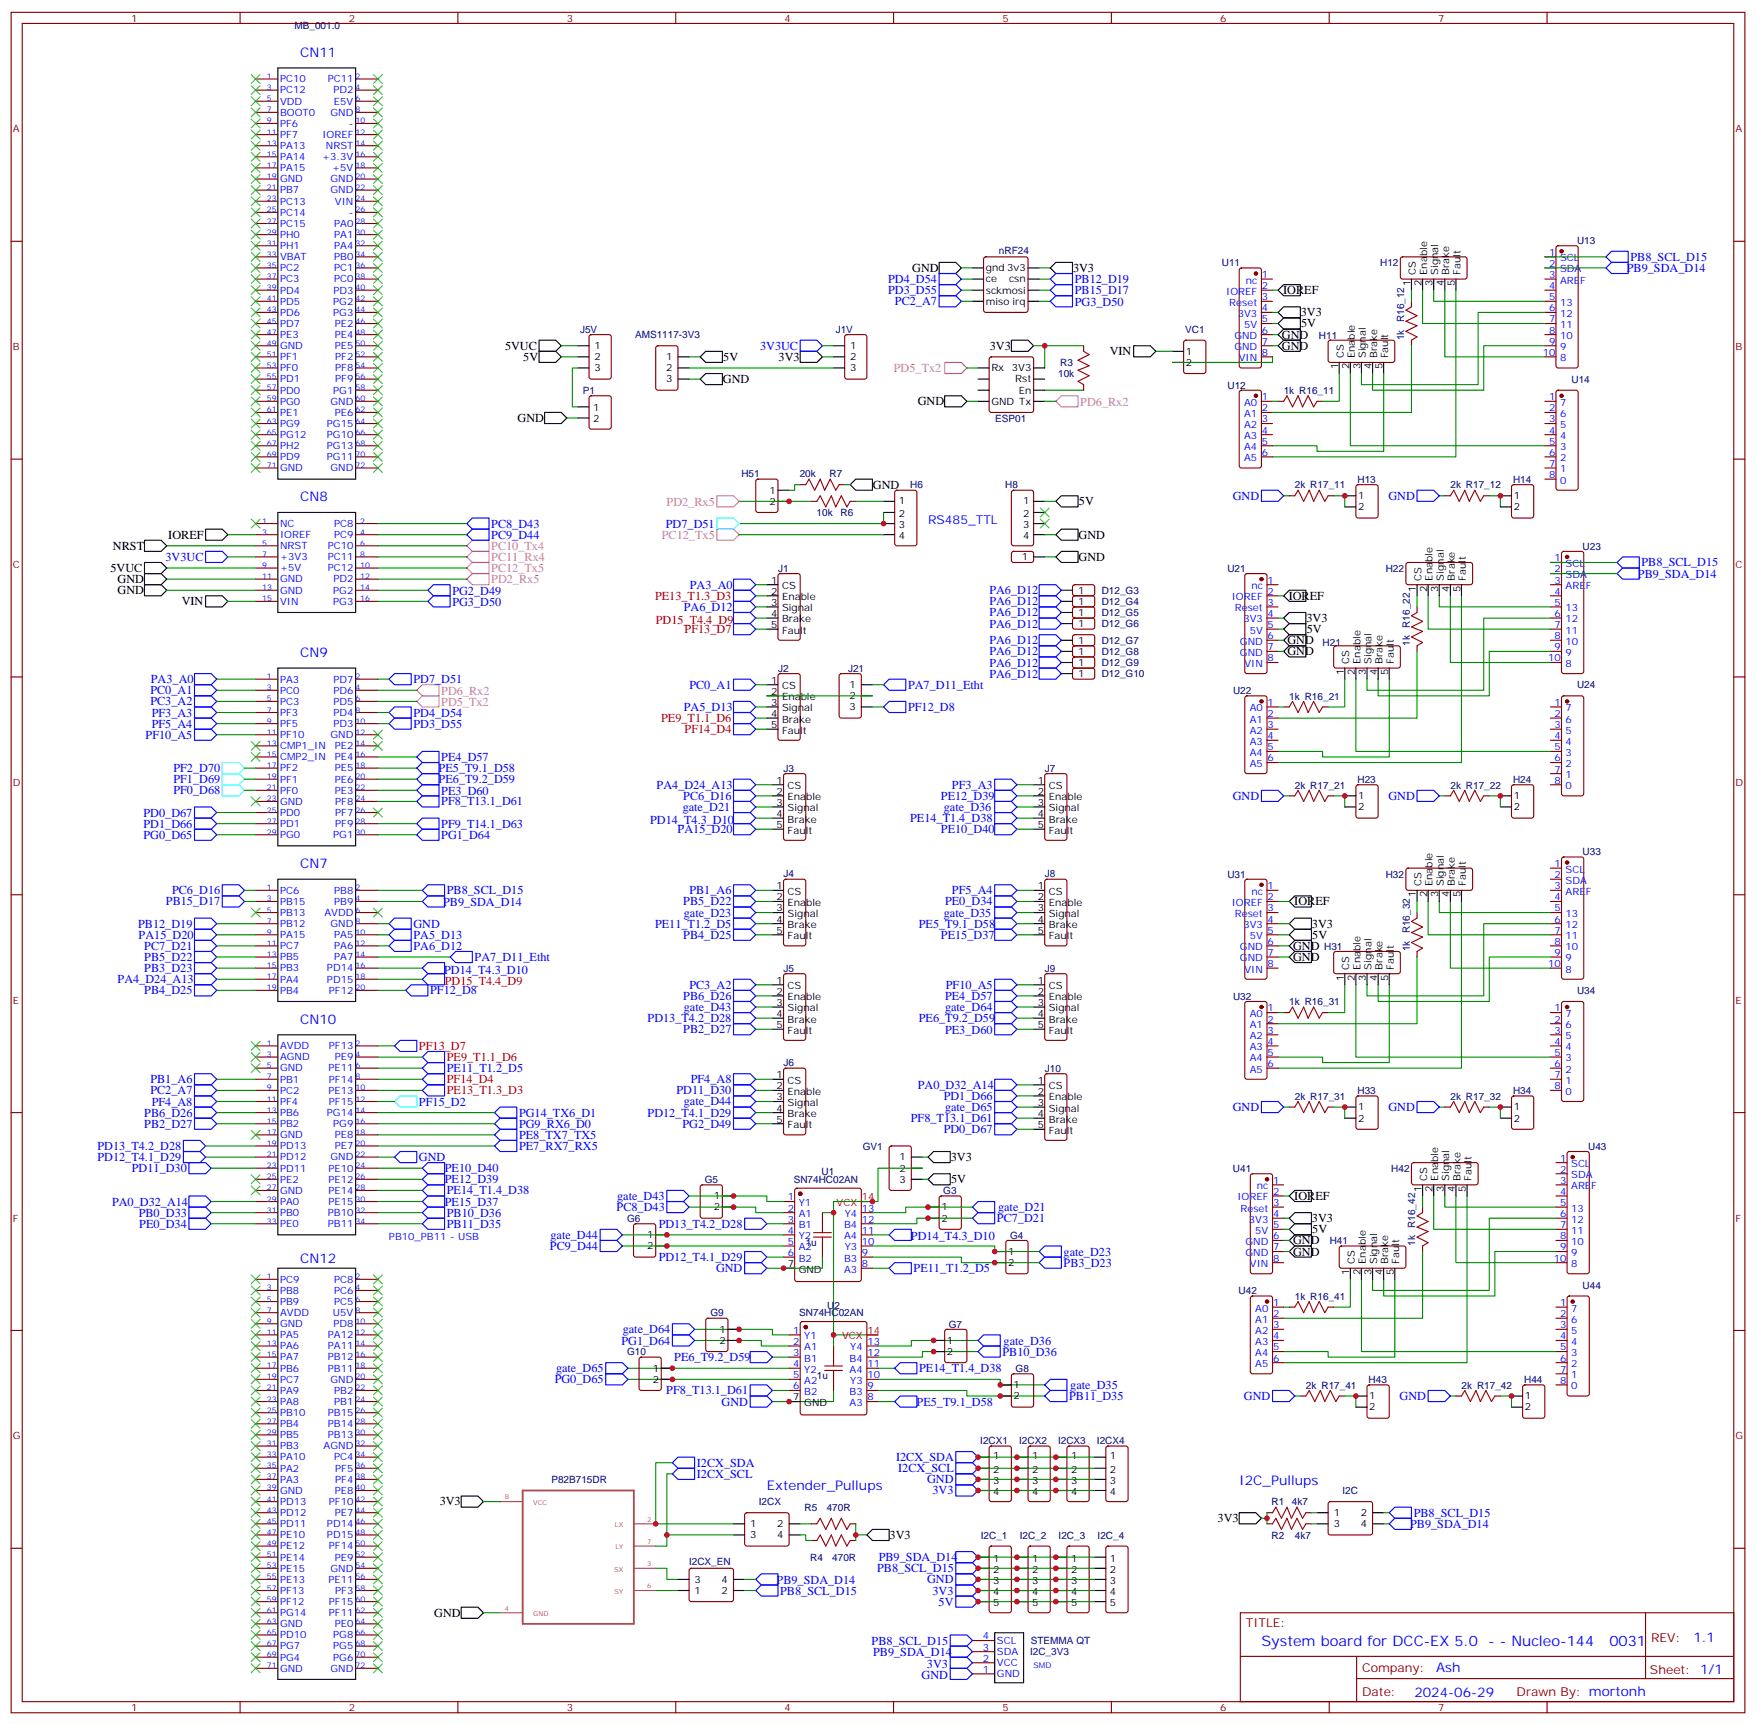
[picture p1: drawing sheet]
<svg xmlns="http://www.w3.org/2000/svg" width="557mm" height="547mm" viewBox="0 0 557 547" stroke-linecap="round" stroke-linejoin="round" font-family="sans-serif">
<defs><g id="words">
<g font-size="4.6" fill="#00f">
<text x="400.4" y="522.5">System board for DCC-EX 5.0</text>
<text x="472.4" y="522.5">- - Nucleo-144</text>
<text x="510.9" y="522.5">0031</text>
</g>
<g font-size="4.2" fill="#00f">
<text x="95.2" y="18">CN11</text>
<text x="95.2" y="159.1">CN8</text>
<text x="95.2" y="208.5">CN9</text>
<text x="95.2" y="275.6">CN7</text>
<text x="95.2" y="324.9">CN10</text>
<text x="95.2" y="400.8">CN12</text>
<text x="243.4" y="473.1">Extender_Pullups</text>
<text x="393.3" y="471.3">I2C_Pullups</text>
<text x="537.5" y="521.2">1.1</text>
<text x="455.9" y="530.7">Ash</text>
<text x="449" y="538.5">2024-06-29</text>
</g>
<g font-size="3.9" fill="#00f">
<text x="517.5" y="82.8">PB8_SCL_D15</text>
<text x="281.9" y="89.9">PD4_D54</text>
<text x="341.1" y="89.9">PB12_D19</text>
<text x="516.4" y="86.4">PB9_SDA_D14</text>
<text x="281.9" y="93.4">PD3_D55</text>
<text x="341.1" y="93.4">PB15_D17</text>
<text x="284.1" y="96.9">PC2_A7</text>
<text x="341.1" y="97">PG3_D50</text>
<text x="241.3" y="111">3V3UC</text>
<text x="391.3" y="158.6">GND</text>
<text x="440.7" y="158.6">GND</text>
<text x="155.9" y="167.5">PC8_D43</text>
<text x="211.4" y="167.5">PD7_D51</text>
<text x="294.6" y="166.2">RS485_TTL</text>
<text x="155.9" y="171.1">PC9_D44</text>
<text x="52.5" y="178">3V3UC</text>
<text x="521.1" y="179.8">PB8_SCL_D15</text>
<text x="519.9" y="183.4">PB9_SDA_D14</text>
<text x="143.6" y="188.7">PG2_D49</text>
<text x="219" y="186.9">PA3_A0</text>
<text x="314" y="188.6">PA6_D12</text>
<text x="143.6" y="192.2">PG3_D50</text>
<text x="217" y="193.9">PA6_D12</text>
<text x="314" y="192.2">PA6_D12</text>
<text x="314" y="195.7">PA6_D12</text>
<text x="314" y="199.2">PA6_D12</text>
<text x="314" y="204.5">PA6_D12</text>
<text x="314" y="208">PA6_D12</text>
<text x="314" y="211.6">PA6_D12</text>
<text x="314" y="215.1">PA6_D12</text>
<text x="47.7" y="220.4">PC0_A1</text>
<text x="47.9" y="216.9">PA3_A0</text>
<text x="131.2" y="216.9">PD7_D51</text>
<text x="218.8" y="218.6">PC0_A1</text>
<text x="288.2" y="218.6">PA7_D11_Etht</text>
<text x="47.7" y="223.9">PC3_A2</text>
<text x="48.1" y="227.4">PF3_A3</text>
<text x="131.2" y="227.4">PD4_D54</text>
<text x="217" y="225.7">PA5_D13</text>
<text x="288.2" y="225.7">PF12_D8</text>
<text x="48.1" y="231">PF5_A4</text>
<text x="131.2" y="231">PD3_D55</text>
<text x="46.2" y="234.5">PF10_A5</text>
<text x="55" y="245.1">PF2_D70</text>
<text x="139.2" y="245.1">PE5_T9.1_D58</text>
<text x="140.1" y="241.6">PE4_D57</text>
<text x="55" y="248.6">PF1_D69</text>
<text x="139.2" y="248.6">PE6_T9.2_D59</text>
<text x="208.4" y="250.4">PA4_D24_A13</text>
<text x="302.1" y="250.4">PF3_A3</text>
<text x="55" y="252.1">PF0_D68</text>
<text x="140.1" y="255.7">PF8_T13.1_D61</text>
<text x="140.1" y="252.2">PE3_D60</text>
<text x="216.7" y="257.5">gate_D21</text>
<text x="216.9" y="253.9">PC6_D16</text>
<text x="298.7" y="253.9">PE12_D39</text>
<text x="299.6" y="257.5">gate_D36</text>
<text x="391.3" y="253.9">GND</text>
<text x="440.7" y="253.9">GND</text>
<text x="45.5" y="262.7">PD1_D66</text>
<text x="45.5" y="259.2">PD0_D67</text>
<text x="140.1" y="262.7">PF9_T14.1_D63</text>
<text x="206.4" y="261.4">PD14_T4.3_D10</text>
<text x="288.9" y="260.9">PE14_T1.4_D38</text>
<text x="45.5" y="266.2">PG0_D65</text>
<text x="140.1" y="266.3">PG1_D64</text>
<text x="215.1" y="264.5">PA15_D20</text>
<text x="298.7" y="264.5">PE10_D40</text>
<text x="52.7" y="287.4">PB15_D17</text>
<text x="54.6" y="283.9">PC6_D16</text>
<text x="140.7" y="287.4">PB9_SDA_D14</text>
<text x="141.8" y="283.9">PB8_SCL_D15</text>
<text x="216.9" y="287.4">PB5_D22</text>
<text x="218.8" y="283.9">PB1_A6</text>
<text x="300" y="287.4">PE0_D34</text>
<text x="302.1" y="283.9">PF5_A4</text>
<text x="217.1" y="290.9">gate_D23</text>
<text x="299.6" y="290.9">gate_D35</text>
<text x="43.8" y="294.5">PB12_D19</text>
<text x="44" y="298">PA15_D20</text>
<text x="131.2" y="298">PA5_D13</text>
<text x="131.2" y="294.5">GND</text>
<text x="207.9" y="294.5">PE11_T1.2_D5</text>
<text x="216.9" y="298">PB4_D25</text>
<text x="291.6" y="294.5">PE5_T9.1_D58</text>
<text x="298.7" y="298">PE15_D37</text>
<text x="45.8" y="301.5">PC7_D21</text>
<text x="45.8" y="305">PB5_D22</text>
<text x="131.2" y="301.5">PA6_D12</text>
<text x="150.6" y="305">PA7_D11_Etht</text>
<text x="45.8" y="308.6">PB3_D23</text>
<text x="141" y="309.1">PD14_T4.3_D10</text>
<text x="37.3" y="312.1">PA4_D24_A13</text>
<text x="45.8" y="315.6">PB4_D25</text>
<text x="136.5" y="315.6">PF12_D8</text>
<text x="216.9" y="317.4">PB6_D26</text>
<text x="218.8" y="313.9">PC3_A2</text>
<text x="300" y="317.5">PE4_D57</text>
<text x="300.2" y="313.9">PF10_A5</text>
<text x="217.1" y="320.9">gate_D43</text>
<text x="300" y="320.9">gate_D64</text>
<text x="205.5" y="324.4">PD13_T4.2_D28</text>
<text x="216.9" y="328">PB2_D27</text>
<text x="291.6" y="324.5">PE6_T9.2_D59</text>
<text x="300" y="328.1">PE3_D60</text>
<text x="141.8" y="340.3">PE11_T1.2_D5</text>
<text x="47.7" y="343.9">PB1_A6</text>
<text x="47.7" y="347.4">PC2_A7</text>
<text x="214.7" y="347.4">PD11_D30</text>
<text x="219.2" y="343.9">PF4_A8</text>
<text x="291.3" y="345.6">PA0_D32_A14</text>
<text x="48.1" y="350.9">PF4_A8</text>
<text x="133" y="350.9">PF15_D2</text>
<text x="217.1" y="350.8">gate_D44</text>
<text x="299.5" y="349.1">PD1_D66</text>
<text x="300" y="352.7">gate_D65</text>
<text x="391.3" y="352.7">GND</text>
<text x="440.7" y="352.7">GND</text>
<text x="45.8" y="354.4">PB6_D26</text>
<text x="45.8" y="358">PB2_D27</text>
<text x="164.7" y="354.4">PG14_TX6_D1</text>
<text x="164.7" y="358">PG9_RX6_D0</text>
<text x="205.5" y="354.4">PD12_T4.1_D29</text>
<text x="216.6" y="358">PG2_D49</text>
<text x="289.1" y="356.2">PF8_T13.1_D61</text>
<text x="299.5" y="359.7">PD0_D67</text>
<text x="30.9" y="365">PD13_T4.2_D28</text>
<text x="164.7" y="361.5">PE8_TX7_TX5</text>
<text x="164.7" y="365">PE7_RX7_RX5</text>
<text x="30.9" y="368.5">PD12_T4.1_D29</text>
<text x="133" y="368.5">GND</text>
<text x="41.8" y="372.1">PD11_D30</text>
<text x="141.2" y="372.1">PE10_D40</text>
<text x="141.2" y="375.6">PE12_D39</text>
<text x="35.6" y="382.7">PA0_D32_A14</text>
<text x="141.2" y="382.7">PE15_D37</text>
<text x="141.8" y="379.1">PE14_T1.4_D38</text>
<text x="195.9" y="380.9">gate_D43</text>
<text x="44" y="386.2">PB0_D33</text>
<text x="44.2" y="389.7">PE0_D34</text>
<text x="141.8" y="386.2">PB10_D36</text>
<text x="141.8" y="389.7">PB11_D35</text>
<text x="195.7" y="384.5">PC8_D43</text>
<text x="209.1" y="389.7">PD13_T4.2_D28</text>
<text x="316.4" y="387.9">PC7_D21</text>
<text x="316.8" y="384.5">gate_D21</text>
<text x="174.7" y="393.1">gate_D44</text>
<text x="289.2" y="393.7">PD14_T4.3_D10</text>
<text x="174.5" y="396.8">PC9_D44</text>
<text x="209.1" y="400.3">PD12_T4.1_D29</text>
<text x="337.6" y="398.5">gate_D23</text>
<text x="227.3" y="403.8">GND</text>
<text x="290" y="403.8">PE11_T1.2_D5</text>
<text x="337.6" y="402.1">PB3_D23</text>
<text x="197.7" y="423.2">gate_D64</text>
<text x="197.2" y="426.8">PG1_D64</text>
<text x="318.2" y="430.3">PB10_D36</text>
<text x="318.6" y="426.8">gate_D36</text>
<text x="176.5" y="435.6">gate_D65</text>
<text x="214" y="432.1">PE6_T9.2_D59</text>
<text x="291.7" y="435.6">PE14_T1.4_D38</text>
<text x="176.1" y="439.1">PG0_D65</text>
<text x="211.5" y="442.6">PF8_T13.1_D61</text>
<text x="339.7" y="440.9">gate_D35</text>
<text x="229" y="446.2">GND</text>
<text x="290.9" y="446.2">PE5_T9.1_D58</text>
<text x="339.4" y="444.4">PB11_D35</text>
<text x="394.8" y="444.4">GND</text>
<text x="444.2" y="444.4">GND</text>
<text x="221.2" y="465.6">I2CX_SDA</text>
<text x="284.4" y="463.8">I2CX_SDA</text>
<text x="285.1" y="467.3">I2CX_SCL</text>
<text x="221.2" y="469.1">I2CX_SCL</text>
<text x="294.3" y="470.9">GND</text>
<text x="296" y="474.4">3V3</text>
<text x="447.6" y="485">PB9_SDA_D14</text>
<text x="448.7" y="481.4">PB8_SCL_D15</text>
<text x="278.9" y="495.6">PB9_SDA_D14</text>
<text x="246.5" y="502.6">PB9_SDA_D14</text>
<text x="278.4" y="499.1">PB8_SCL_D15</text>
<text x="294.3" y="502.6">GND</text>
<text x="247.6" y="506.1">PB8_SCL_D15</text>
<text x="296" y="506.1">3V3</text>
<text x="297.9" y="509.7">5V</text>
<text x="276.7" y="522.3">PB8_SCL_D15</text>
<text x="277.2" y="525.8">PB9_SDA_D14</text>
<text x="292.5" y="532.9">GND</text>
<text x="294.2" y="529.3">3V3</text>
</g>
<g font-size="3.9">
<text x="289.5" y="86.3">GND</text>
<text x="340.6" y="86.3">3V3</text>
<text x="407.3" y="93.4">IOREF</text>
<text x="412.9" y="100.4">3V3</text>
<text x="406.9" y="107.5">GND</text>
<text x="413" y="103.9">5V</text>
<text x="160.3" y="111">5VUC</text>
<text x="314.2" y="111">3V3</text>
<text x="352.3" y="112.8">VIN</text>
<text x="406.9" y="111">GND</text>
<text x="166.1" y="114.5">5V</text>
<text x="229.6" y="114.5">5V</text>
<text x="247.2" y="114.5">3V3</text>
<text x="229.5" y="121.6">GND</text>
<text x="291.3" y="128.6">GND</text>
<text x="164.3" y="133.9">GND</text>
<text x="277.1" y="155.1">GND</text>
<text x="342.5" y="160.4">5V</text>
<text x="53.4" y="171">IOREF</text>
<text x="342.4" y="171">GND</text>
<text x="35.8" y="174.5">NRST</text>
<text x="342.4" y="178">GND</text>
<text x="35.1" y="181.6">5VUC</text>
<text x="37.3" y="185.1">GND</text>
<text x="37.3" y="188.6">GND</text>
<text x="409.1" y="190.4">IOREF</text>
<text x="57.7" y="192.2">VIN</text>
<text x="414.7" y="197.4">3V3</text>
<text x="414.8" y="200.9">5V</text>
<text x="408.7" y="204.5">GND</text>
<text x="408.7" y="208">GND</text>
<text x="410.8" y="287.4">IOREF</text>
<text x="416.4" y="294.4">3V3</text>
<text x="416.6" y="298">5V</text>
<text x="410.4" y="301.5">GND</text>
<text x="410.4" y="305">GND</text>
<text x="301.8" y="368.5">3V3</text>
<text x="301.9" y="375.6">5V</text>
<text x="410.8" y="380.9">IOREF</text>
<text x="416.4" y="387.9">3V3</text>
<text x="410.4" y="395">GND</text>
<text x="416.6" y="391.4">5V</text>
<text x="410.4" y="398.5">GND</text>
<text x="139.6" y="477.9">3V3</text>
<text x="386.5" y="483.2">3V3</text>
<text x="282.4" y="488.5">3V3</text>
<text x="137.8" y="513.2">GND</text>
</g>
<g font-size="3.9" fill="#f0f">
<text x="283.7" y="118.1">PD5_Tx2</text>
<text x="342.9" y="128.7">PD6_Rx2</text>
<text x="211.6" y="160.5">PD2_Rx5</text>
<text x="210.1" y="171.1">PC12_Tx5</text>
<text x="155.9" y="178.1">PC11_Rx4</text>
<text x="155.9" y="174.6">PC10_Tx4</text>
<text x="155.9" y="185.2">PD2_Rx5</text>
<text x="155.9" y="181.7">PC12_Tx5</text>
<text x="140.1" y="220.5">PD6_Rx2</text>
<text x="140.1" y="224">PD5_Tx2</text>
</g>
<g font-size="3.9" fill="#f00">
<text x="207.9" y="190.4">PE13_T1.3_D3</text>
<text x="208.1" y="197.9">PD15_T4.4_D9</text>
<text x="217.3" y="201">PF13_D7</text>
<text x="209.9" y="229.2">PE9_T1.1_D6</text>
<text x="217.3" y="232.7">PF14_D4</text>
<text x="141.2" y="312.6">PD15_T4.4_D9</text>
<text x="133" y="333.3">PF13_D7</text>
<text x="141.8" y="336.8">PE9_T1.1_D6</text>
<text x="141.8" y="347.4">PE13_T1.3_D3</text>
<text x="141.8" y="343.9">PF14_D4</text>
</g>
<g font-size="3.9" fill="#800">
<text x="395.5" y="516.5">TITLE:</text>
<text x="524.1" y="521.2">REV:</text>
<text x="432.4" y="530.7">Company:</text>
<text x="523.7" y="531.3">Sheet: 1/1</text>
<text x="432.4" y="538.4">Date:</text>
<text x="481.4" y="538.5">Drawn By: mortonh</text>
</g>
<g font-size="3.2" fill="#800">
<text x="41.6" y="6.9">1</text>
<text x="110.8" y="6.9">2</text>
<text x="179.9" y="6.9">3</text>
<text x="249.1" y="6.9">4</text>
<text x="318.2" y="6.9">5</text>
<text x="387.3" y="6.9">6</text>
<text x="456.5" y="6.9">7</text>
<text x="4.1" y="42">A</text>
<text x="550.9" y="42">A</text>
<text x="4.1" y="111.2">B</text>
<text x="550.9" y="111.2">B</text>
<text x="4.1" y="180.3">C</text>
<text x="550.9" y="180.3">C</text>
<text x="4.1" y="249.4">D</text>
<text x="550.9" y="249.4">D</text>
<text x="4.1" y="318.6">E</text>
<text x="550.9" y="318.6">E</text>
<text x="4.1" y="387.7">F</text>
<text x="550.9" y="387.7">F</text>
<text x="4.1" y="456.9">G</text>
<text x="550.9" y="456.9">G</text>
<text x="41.6" y="543.1">1</text>
<text x="110.8" y="543.1">2</text>
<text x="179.9" y="543.1">3</text>
<text x="249.1" y="543.1">4</text>
<text x="318.2" y="543.1">5</text>
<text x="387.3" y="543.1">6</text>
<text x="456.5" y="543.1">7</text>
</g>
<g font-size="3.2" fill="#000080">
<text x="93.5" y="9.2">MB_001.0</text>
<text x="500.6" y="77.5">U13</text>
<text x="317.1" y="80.5">nRF24</text>
<text x="387.8" y="84.5">U11</text>
<text x="438.1" y="84.6">H12</text>
<text x="184.1" y="105.7">J5V</text>
<text x="201.6" y="107.4">AMS1117-3V3</text>
<text x="265.3" y="105.7">J1V</text>
<text x="376.2" y="105.6">VC1</text>
<text x="418.7" y="107.5">H11</text>
<text x="445.7" y="102.2" transform="rotate(-90 445.7 102.2)">R16_12</text>
<text x="445.7" y="108" transform="rotate(-90 445.7 108)">1k</text>
<text x="335.9" y="119.8">10k</text>
<text x="336.6" y="116.3">R3</text>
<text x="185" y="125.1">P1</text>
<text x="389.6" y="123.4">U12</text>
<text x="407.5" y="125.1">1k R16_11</text>
<text x="498.8" y="121.5">U14</text>
<text x="315.9" y="133.9">ESP01</text>
<text x="235.3" y="151.5">H51</text>
<text x="253.8" y="151.5">20k</text>
<text x="263.3" y="151.5">R7</text>
<text x="288.9" y="155.1">H6</text>
<text x="319.1" y="155.1">H8</text>
<text x="411" y="155.1">2k R17_11</text>
<text x="430.9" y="153.3">H13</text>
<text x="460.4" y="155.1">2k R17_12</text>
<text x="480.3" y="153.3">H14</text>
<text x="259.2" y="163.8">10k</text>
<text x="266.8" y="163.8">R6</text>
<text x="502.3" y="174.5">U23</text>
<text x="247" y="181.5">J1</text>
<text x="389.6" y="181.6">U21</text>
<text x="439.8" y="181.6">H22</text>
<text x="349.7" y="188.6">D12_G3</text>
<text x="349.7" y="192.1">D12_G4</text>
<text x="349.7" y="195.6">D12_G5</text>
<text x="349.7" y="199.2">D12_G6</text>
<text x="447.5" y="199.3" transform="rotate(-90 447.5 199.3)">R16_22</text>
<text x="349.7" y="204.4">D12_G7</text>
<text x="349.7" y="208">D12_G8</text>
<text x="419.8" y="205">H21</text>
<text x="447.5" y="205" transform="rotate(-90 447.5 205)">1k</text>
<text x="247" y="213.3">J2</text>
<text x="269.2" y="213.3">J21</text>
<text x="349.7" y="211.5">D12_G9</text>
<text x="349.7" y="215">D12_G10</text>
<text x="391.4" y="220.4">U22</text>
<text x="500.6" y="218.5">U24</text>
<text x="409.2" y="222.1">1k R16_21</text>
<text x="248.7" y="245">J3</text>
<text x="331.6" y="245">J7</text>
<text x="411" y="250.3">2k R17_21</text>
<text x="430.9" y="248.5">H23</text>
<text x="460.4" y="250.3">2k R17_22</text>
<text x="480.3" y="248.5">H24</text>
<text x="502.3" y="271.5">U33</text>
<text x="248.7" y="278.5">J4</text>
<text x="331.6" y="278.5">J8</text>
<text x="389.6" y="278.6">U31</text>
<text x="439.8" y="278.6">H32</text>
<text x="447.5" y="296.3" transform="rotate(-90 447.5 296.3)">R16_32</text>
<text x="420.3" y="301.5">H31</text>
<text x="447.5" y="302" transform="rotate(-90 447.5 302)">1k</text>
<text x="248.7" y="308.5">J5</text>
<text x="331.6" y="308.5">J9</text>
<text x="391.4" y="317.4">U32</text>
<text x="500.6" y="315.5">U34</text>
<text x="409.2" y="319.1">1k R16_31</text>
<text x="248.7" y="338.5">J6</text>
<text x="331.6" y="340.3">J10</text>
<text x="430.9" y="347.3">H33</text>
<text x="480.3" y="347.3">H34</text>
<text x="411" y="349.1">2k R17_31</text>
<text x="460.4" y="349.1">2k R17_32</text>
<text x="273.9" y="365">GV1</text>
<text x="504.1" y="365">U43</text>
<text x="223.7" y="375.5">G5</text>
<text x="251.9" y="375.5">SN74HC02AN</text>
<text x="260.8" y="373">U1</text>
<text x="391.4" y="372.1">U41</text>
<text x="441.6" y="372.1">H42</text>
<text x="299.4" y="379.1">G3</text>
<text x="199" y="387.9">G6</text>
<text x="449.2" y="389.8" transform="rotate(-90 449.2 389.8)">R16_42</text>
<text x="255.8" y="395.5">1u</text>
<text x="320.6" y="393.2">G4</text>
<text x="422.1" y="395">H41</text>
<text x="449.2" y="395.5" transform="rotate(-90 449.2 395.5)">1k</text>
<text x="393.2" y="410.9">U42</text>
<text x="411" y="412.6">1k R16_41</text>
<text x="502.3" y="409">U44</text>
<text x="225.5" y="417.9">G9</text>
<text x="253.7" y="417.9">SN74HC02AN</text>
<text x="262.5" y="415.4">U2</text>
<text x="301.2" y="421.4">G7</text>
<text x="199" y="430.2">G10</text>
<text x="259.3" y="437.8">1u</text>
<text x="322.4" y="435.5">G8</text>
<text x="414.5" y="440.8">2k R17_41</text>
<text x="434.4" y="439">H43</text>
<text x="463.9" y="440.8">2k R17_42</text>
<text x="483.8" y="439">H44</text>
<text x="311.2" y="458.4">I2CX1</text>
<text x="323.5" y="458.4">I2CX2</text>
<text x="335.9" y="458.4">I2CX3</text>
<text x="348.2" y="458.4">I2CX4</text>
<text x="175" y="470.8">P82B715DR</text>
<text x="240.9" y="477.8">I2CX</text>
<text x="255.4" y="479.6">R5</text>
<text x="262.4" y="479.6">470R</text>
<text x="403.6" y="477.8">R1</text>
<text x="410.1" y="477.8">4k7</text>
<text x="426.1" y="474.3">I2C</text>
<text x="311.3" y="488.4">I2C_1</text>
<text x="323.7" y="488.4">I2C_2</text>
<text x="336" y="488.4">I2C_3</text>
<text x="348.4" y="488.4">I2C_4</text>
<text x="403.6" y="488.4">R2</text>
<text x="411" y="488.4">4k7</text>
<text x="218.7" y="496.7">I2CX_EN</text>
<text x="257.2" y="495.5">R4</text>
<text x="264.2" y="495.5">470R</text>
<text x="327.2" y="521.9">STEMMA QT</text>
<text x="327" y="525.5">I2C_3V3</text>
</g>
<g font-size="3.2" fill="#00f">
<text x="88.9" y="26.1">PC10</text>
<text x="88.9" y="29.7">PC12</text>
<text x="104" y="26.1">PC11</text>
<text x="105.8" y="29.7">PD2</text>
<text x="88.9" y="33.2">VDD</text>
<text x="106" y="33.2">E5V</text>
<text x="88.9" y="36.7">BOOT0</text>
<text x="88.9" y="40.3">PF6</text>
<text x="104.9" y="36.7">GND</text>
<text x="110.7" y="40.3">-</text>
<text x="88.9" y="43.8">PF7</text>
<text x="88.9" y="47.3">PA13</text>
<text x="102.3" y="43.8">IOREF</text>
<text x="103.5" y="47.3">NRST</text>
<text x="88.9" y="50.8">PA14</text>
<text x="102.2" y="50.8">+3.3V</text>
<text x="88.9" y="54.4">PA15</text>
<text x="88.9" y="57.9">GND</text>
<text x="104.9" y="57.9">GND</text>
<text x="105.4" y="54.4">+5V</text>
<text x="88.9" y="61.4">PB7</text>
<text x="88.9" y="64.9">PC13</text>
<text x="104.9" y="61.4">GND</text>
<text x="106.3" y="64.9">VIN</text>
<text x="88.9" y="68.5">PC14</text>
<text x="110.7" y="68.5">-</text>
<text x="88.9" y="72">PC15</text>
<text x="88.9" y="75.5">PH0</text>
<text x="106.1" y="72">PA0</text>
<text x="106.1" y="75.5">PA1</text>
<text x="88.9" y="79.1">PH1</text>
<text x="88.9" y="82.6">VBAT</text>
<text x="106.1" y="82.6">PB0</text>
<text x="106.1" y="79.1">PA4</text>
<text x="491.7" y="81.2">1</text>
<text x="495.2" y="82.9">SCL</text>
<text x="88.9" y="86.1">PC2</text>
<text x="88.9" y="89.6">PC3</text>
<text x="106" y="86.1">PC1</text>
<text x="106" y="89.6">PC0</text>
<text x="395.4" y="90">nc</text>
<text x="400.6" y="88.2">1</text>
<text x="491.7" y="84.7">2</text>
<text x="491.7" y="88.2">3</text>
<text x="495.2" y="86.5">SDA</text>
<text x="495.2" y="90">AREF</text>
<text x="88.9" y="93.2">PD4</text>
<text x="105.8" y="93.2">PD3</text>
<text x="389.2" y="93.5">IOREF</text>
<text x="400.6" y="91.8">2</text>
<text x="400.6" y="95.3">3</text>
<text x="491.7" y="91.8">4</text>
<text x="491.7" y="95.3">5</text>
<text x="88.9" y="96.7">PD5</text>
<text x="88.9" y="100.2">PD6</text>
<text x="105.8" y="96.7">PG2</text>
<text x="105.8" y="100.2">PG3</text>
<text x="390.2" y="97">Reset</text>
<text x="392.9" y="100.6">3V3</text>
<text x="400.6" y="98.8">4</text>
<text x="491.7" y="98.8">6</text>
<text x="495.2" y="97">13</text>
<text x="495.2" y="100.6">12</text>
<text x="88.9" y="103.8">PD7</text>
<text x="88.9" y="107.3">PE3</text>
<text x="106.2" y="103.8">PE2</text>
<text x="106.2" y="107.3">PE4</text>
<text x="391.8" y="107.6">GND</text>
<text x="394.9" y="104.1">5V</text>
<text x="400.6" y="102.3">5</text>
<text x="400.6" y="105.9">6</text>
<text x="491.7" y="102.3">7</text>
<text x="491.7" y="105.9">8</text>
<text x="495.2" y="104.1">11</text>
<text x="495.2" y="107.6">10</text>
<text x="88.9" y="110.8">GND</text>
<text x="106.2" y="110.8">PE5</text>
<text x="391.8" y="111.2">GND</text>
<text x="400.6" y="109.4">7</text>
<text x="400.6" y="112.9">8</text>
<text x="489.7" y="112.9">10</text>
<text x="491.7" y="109.4">9</text>
<text x="495.2" y="111.2">9</text>
<text x="88.9" y="114.3">PF1</text>
<text x="88.9" y="117.9">PF0</text>
<text x="106.4" y="114.3">PF2</text>
<text x="106.4" y="117.9">PF8</text>
<text x="393.2" y="114.7">VIN</text>
<text x="495.2" y="114.7">8</text>
<text x="88.9" y="121.4">PD1</text>
<text x="88.9" y="124.9">PD0</text>
<text x="105.8" y="124.9">PG1</text>
<text x="106.4" y="121.4">PF9</text>
<text x="88.9" y="128.4">PG0</text>
<text x="88.9" y="132">PE1</text>
<text x="104.9" y="128.4">GND</text>
<text x="106.2" y="132">PE6</text>
<text x="394.9" y="128.8">A0</text>
<text x="400.6" y="127">1</text>
<text x="400.6" y="130.6">2</text>
<text x="491.7" y="127">1</text>
<text x="491.7" y="130.6">2</text>
<text x="495.2" y="128.8">7</text>
<text x="88.9" y="135.5">PG9</text>
<text x="103.8" y="135.5">PG15</text>
<text x="394.9" y="132.3">A1</text>
<text x="394.9" y="135.9">A2</text>
<text x="400.6" y="134.1">3</text>
<text x="400.6" y="137.6">4</text>
<text x="491.7" y="134.1">3</text>
<text x="491.7" y="137.6">4</text>
<text x="495.2" y="132.3">6</text>
<text x="495.2" y="135.9">5</text>
<text x="88.9" y="139">PG12</text>
<text x="88.9" y="142.6">PH2</text>
<text x="103.8" y="139">PG10</text>
<text x="103.8" y="142.6">PG13</text>
<text x="394.9" y="139.4">A3</text>
<text x="394.9" y="142.9">A4</text>
<text x="400.6" y="141.1">5</text>
<text x="491.7" y="141.1">5</text>
<text x="495.2" y="139.4">4</text>
<text x="495.2" y="142.9">3</text>
<text x="88.9" y="146.1">PD9</text>
<text x="88.9" y="149.6">GND</text>
<text x="103.8" y="146.1">PG11</text>
<text x="104.9" y="149.6">GND</text>
<text x="394.9" y="146.4">A5</text>
<text x="400.6" y="144.7">6</text>
<text x="491.7" y="144.7">6</text>
<text x="491.7" y="148.2">7</text>
<text x="495.2" y="146.4">2</text>
<text x="495.2" y="150">1</text>
<text x="491.7" y="151.7">8</text>
<text x="495.2" y="153.5">0</text>
<text x="88.9" y="167.3">NC</text>
<text x="106" y="167.3">PC8</text>
<text x="88.9" y="170.8">IOREF</text>
<text x="106" y="170.8">PC9</text>
<text x="88.9" y="174.3">NRST</text>
<text x="88.9" y="177.8">+3V3</text>
<text x="104" y="174.3">PC10</text>
<text x="104" y="177.8">PC11</text>
<text x="493.5" y="178.2">1</text>
<text x="497" y="180">SCL</text>
<text x="88.9" y="181.4">+5V</text>
<text x="88.9" y="184.9">GND</text>
<text x="104" y="181.4">PC12</text>
<text x="105.8" y="184.9">PD2</text>
<text x="402.3" y="185.2">1</text>
<text x="493.5" y="181.7">2</text>
<text x="493.5" y="185.2">3</text>
<text x="497" y="183.5">SDA</text>
<text x="88.9" y="188.4">GND</text>
<text x="88.9" y="191.9">VIN</text>
<text x="105.8" y="188.4">PG2</text>
<text x="105.8" y="191.9">PG3</text>
<text x="391" y="190.5">IOREF</text>
<text x="397.2" y="187">nc</text>
<text x="402.3" y="188.8">2</text>
<text x="493.5" y="188.8">4</text>
<text x="497" y="187">AREF</text>
<text x="392" y="194.1">Reset</text>
<text x="394.7" y="197.6">3V3</text>
<text x="402.3" y="192.3">3</text>
<text x="402.3" y="195.8">4</text>
<text x="493.5" y="192.3">5</text>
<text x="493.5" y="195.8">6</text>
<text x="497" y="194.1">13</text>
<text x="497" y="197.6">12</text>
<text x="396.7" y="201.1">5V</text>
<text x="402.3" y="199.4">5</text>
<text x="402.3" y="202.9">6</text>
<text x="493.5" y="199.4">7</text>
<text x="493.5" y="202.9">8</text>
<text x="497" y="201.1">11</text>
<text x="393.6" y="204.6">GND</text>
<text x="393.6" y="208.2">GND</text>
<text x="402.3" y="206.4">7</text>
<text x="402.3" y="209.9">8</text>
<text x="491.4" y="209.9">10</text>
<text x="493.5" y="206.4">9</text>
<text x="497" y="204.6">10</text>
<text x="497" y="208.2">9</text>
<text x="395" y="211.7">VIN</text>
<text x="497" y="211.7">8</text>
<text x="88.9" y="216.6">PA3</text>
<text x="88.9" y="220.2">PC0</text>
<text x="105.8" y="216.6">PD7</text>
<text x="105.8" y="220.2">PD6</text>
<text x="88.9" y="223.7">PC3</text>
<text x="88.9" y="227.2">PF3</text>
<text x="105.8" y="223.7">PD5</text>
<text x="105.8" y="227.2">PD4</text>
<text x="396.7" y="225.8">A0</text>
<text x="402.3" y="224">1</text>
<text x="402.3" y="227.6">2</text>
<text x="493.5" y="224">1</text>
<text x="493.5" y="227.6">2</text>
<text x="497" y="225.8">7</text>
<text x="88.9" y="230.8">PF5</text>
<text x="105.8" y="230.8">PD3</text>
<text x="396.7" y="229.3">A1</text>
<text x="396.7" y="232.9">A2</text>
<text x="402.3" y="231.1">3</text>
<text x="493.5" y="231.1">3</text>
<text x="497" y="229.3">6</text>
<text x="497" y="232.9">5</text>
<text x="88.9" y="234.3">PF10</text>
<text x="88.9" y="237.8">CMP1_IN</text>
<text x="104.9" y="234.3">GND</text>
<text x="106.2" y="237.8">PE2</text>
<text x="396.7" y="236.4">A3</text>
<text x="396.7" y="239.9">A4</text>
<text x="402.3" y="234.6">4</text>
<text x="402.3" y="238.2">5</text>
<text x="493.5" y="234.6">4</text>
<text x="493.5" y="238.2">5</text>
<text x="497" y="236.4">4</text>
<text x="497" y="239.9">3</text>
<text x="88.9" y="241.3">CMP2_IN</text>
<text x="88.9" y="244.9">PF2</text>
<text x="106.2" y="241.3">PE4</text>
<text x="106.2" y="244.9">PE5</text>
<text x="396.7" y="243.5">A5</text>
<text x="402.3" y="241.7">6</text>
<text x="493.5" y="241.7">6</text>
<text x="493.5" y="245.2">7</text>
<text x="497" y="243.5">2</text>
<text x="88.9" y="248.4">PF1</text>
<text x="88.9" y="251.9">PF0</text>
<text x="106.2" y="248.4">PE6</text>
<text x="106.2" y="251.9">PE3</text>
<text x="493.5" y="248.7">8</text>
<text x="497" y="247">1</text>
<text x="497" y="250.5">0</text>
<text x="88.9" y="255.4">GND</text>
<text x="106.4" y="255.4">PF8</text>
<text x="88.9" y="259">PD0</text>
<text x="88.9" y="262.5">PD1</text>
<text x="106.4" y="259">PF7</text>
<text x="106.4" y="262.5">PF9</text>
<text x="88.9" y="266">PG0</text>
<text x="105.8" y="266">PG1</text>
<text x="493.5" y="275.2">1</text>
<text x="493.5" y="278.7">2</text>
<text x="497" y="277">SCL</text>
<text x="497" y="280.5">SDA</text>
<text x="88.9" y="283.7">PC6</text>
<text x="88.9" y="287.2">PB15</text>
<text x="106.1" y="283.7">PB8</text>
<text x="106.1" y="287.2">PB9</text>
<text x="391" y="287.5">IOREF</text>
<text x="397.2" y="284">nc</text>
<text x="402.3" y="282.3">1</text>
<text x="402.3" y="285.8">2</text>
<text x="493.5" y="282.3">3</text>
<text x="493.5" y="285.8">4</text>
<text x="497" y="284">AREF</text>
<text x="88.9" y="290.7">PB13</text>
<text x="103" y="290.7">AVDD</text>
<text x="392" y="291.1">Reset</text>
<text x="402.3" y="289.3">3</text>
<text x="402.3" y="292.8">4</text>
<text x="493.5" y="289.3">5</text>
<text x="493.5" y="292.8">6</text>
<text x="497" y="291.1">13</text>
<text x="88.9" y="294.3">PB12</text>
<text x="88.9" y="297.8">PA15</text>
<text x="104.9" y="294.3">GND</text>
<text x="106.1" y="297.8">PA5</text>
<text x="394.7" y="294.6">3V3</text>
<text x="396.7" y="298.1">5V</text>
<text x="402.3" y="296.4">5</text>
<text x="402.3" y="299.9">6</text>
<text x="493.5" y="296.4">7</text>
<text x="493.5" y="299.9">8</text>
<text x="497" y="294.6">12</text>
<text x="497" y="298.1">11</text>
<text x="88.9" y="301.3">PC7</text>
<text x="88.9" y="304.8">PB5</text>
<text x="106.1" y="301.3">PA6</text>
<text x="106.1" y="304.8">PA7</text>
<text x="393.6" y="301.7">GND</text>
<text x="393.6" y="305.2">GND</text>
<text x="402.3" y="303.4">7</text>
<text x="493.5" y="303.4">9</text>
<text x="497" y="301.7">10</text>
<text x="497" y="305.2">9</text>
<text x="88.9" y="308.4">PB3</text>
<text x="88.9" y="311.9">PA4</text>
<text x="103.8" y="308.4">PD14</text>
<text x="103.8" y="311.9">PD15</text>
<text x="395" y="308.7">VIN</text>
<text x="402.3" y="307">8</text>
<text x="491.4" y="307">10</text>
<text x="497" y="308.7">8</text>
<text x="88.9" y="315.4">PB4</text>
<text x="104.4" y="315.4">PF12</text>
<text x="396.7" y="322.8">A0</text>
<text x="402.3" y="321.1">1</text>
<text x="493.5" y="321.1">1</text>
<text x="497" y="322.8">7</text>
<text x="396.7" y="326.4">A1</text>
<text x="396.7" y="329.9">A2</text>
<text x="402.3" y="324.6">2</text>
<text x="402.3" y="328.1">3</text>
<text x="493.5" y="324.6">2</text>
<text x="493.5" y="328.1">3</text>
<text x="497" y="326.4">6</text>
<text x="497" y="329.9">5</text>
<text x="88.9" y="333.1">AVDD</text>
<text x="104.4" y="333.1">PF13</text>
<text x="396.7" y="333.4">A3</text>
<text x="402.3" y="331.6">4</text>
<text x="402.3" y="335.2">5</text>
<text x="493.5" y="331.6">4</text>
<text x="493.5" y="335.2">5</text>
<text x="497" y="333.4">4</text>
<text x="88.9" y="336.6">AGND</text>
<text x="88.9" y="340.1">GND</text>
<text x="104.2" y="340.1">PE11</text>
<text x="106.2" y="336.6">PE9</text>
<text x="396.7" y="336.9">A4</text>
<text x="396.7" y="340.5">A5</text>
<text x="402.3" y="338.7">6</text>
<text x="493.5" y="338.7">6</text>
<text x="497" y="336.9">3</text>
<text x="497" y="340.5">2</text>
<text x="88.9" y="343.6">PB1</text>
<text x="88.9" y="347.2">PC2</text>
<text x="104.2" y="347.2">PE13</text>
<text x="104.4" y="343.6">PF14</text>
<text x="493.5" y="342.2">7</text>
<text x="493.5" y="345.8">8</text>
<text x="497" y="344">1</text>
<text x="497" y="347.5">0</text>
<text x="88.9" y="350.7">PF4</text>
<text x="104.4" y="350.7">PF15</text>
<text x="88.9" y="354.2">PB6</text>
<text x="88.9" y="357.8">PB2</text>
<text x="103.8" y="354.2">PG14</text>
<text x="105.8" y="357.8">PG9</text>
<text x="88.9" y="361.3">GND</text>
<text x="88.9" y="364.8">PD13</text>
<text x="106.2" y="361.3">PE8</text>
<text x="106.2" y="364.8">PE7</text>
<text x="88.9" y="368.3">PD12</text>
<text x="88.9" y="371.9">PD11</text>
<text x="104.2" y="371.9">PE10</text>
<text x="104.9" y="368.3">GND</text>
<text x="495.2" y="368.7">1</text>
<text x="498.7" y="370.5">SCL</text>
<text x="88.9" y="375.4">PE2</text>
<text x="104.2" y="375.4">PE12</text>
<text x="399" y="377.5">nc</text>
<text x="404.1" y="375.7">1</text>
<text x="495.2" y="372.2">2</text>
<text x="495.2" y="375.7">3</text>
<text x="498.7" y="374">SDA</text>
<text x="498.7" y="377.5">AREF</text>
<text x="88.9" y="378.9">GND</text>
<text x="88.9" y="382.4">PA0</text>
<text x="104.2" y="378.9">PE14</text>
<text x="104.2" y="382.4">PE15</text>
<text x="250" y="381">1</text>
<text x="253.5" y="382.8">Y1</text>
<text x="392.8" y="381">IOREF</text>
<text x="404.1" y="379.3">2</text>
<text x="404.1" y="382.8">3</text>
<text x="495.2" y="379.3">4</text>
<text x="495.2" y="382.8">5</text>
<text x="88.9" y="386">PB0</text>
<text x="88.9" y="389.5">PE0</text>
<text x="104.1" y="386">PB10</text>
<text x="104.1" y="389.5">PB11</text>
<text x="250" y="384.6">2</text>
<text x="250" y="388.1">3</text>
<text x="253.5" y="386.3">A1</text>
<text x="253.5" y="389.9">B1</text>
<text x="267.9" y="389.9">B4</text>
<text x="268.1" y="386.3">Y4</text>
<text x="273.6" y="388.1">12</text>
<text x="273.6" y="384.6">13</text>
<text x="393.7" y="384.6">Reset</text>
<text x="396.4" y="388.1">3V3</text>
<text x="404.1" y="386.3">4</text>
<text x="404.1" y="389.9">5</text>
<text x="495.2" y="386.3">6</text>
<text x="495.2" y="389.9">7</text>
<text x="498.7" y="384.6">13</text>
<text x="498.7" y="388.1">12</text>
<text x="123.5" y="393.7">PB10_PB11 - USB</text>
<text x="250" y="391.6">4</text>
<text x="250" y="395.1">5</text>
<text x="253.5" y="393.4">Y2</text>
<text x="267.9" y="393.4">A4</text>
<text x="273.6" y="395.1">10</text>
<text x="273.6" y="391.6">11</text>
<text x="395.3" y="395.1">GND</text>
<text x="398.4" y="391.6">5V</text>
<text x="404.1" y="393.4">6</text>
<text x="495.2" y="393.4">8</text>
<text x="498.7" y="391.6">11</text>
<text x="498.7" y="395.1">10</text>
<text x="250" y="398.7">6</text>
<text x="253.5" y="396.9">A2</text>
<text x="253.5" y="400.4">B2</text>
<text x="267.9" y="400.4">B3</text>
<text x="268.1" y="396.9">Y3</text>
<text x="273.6" y="398.7">9</text>
<text x="395.3" y="398.7">GND</text>
<text x="404.1" y="396.9">7</text>
<text x="404.1" y="400.4">8</text>
<text x="493.2" y="400.4">10</text>
<text x="495.2" y="396.9">9</text>
<text x="498.7" y="398.7">9</text>
<text x="88.9" y="407.1">PC9</text>
<text x="106" y="407.1">PC8</text>
<text x="267.9" y="404">A3</text>
<text x="273.6" y="402.2">8</text>
<text x="396.7" y="402.2">VIN</text>
<text x="498.7" y="402.2">8</text>
<text x="88.9" y="410.7">PB8</text>
<text x="106" y="410.7">PC6</text>
<text x="88.9" y="414.2">PB9</text>
<text x="88.9" y="417.7">AVDD</text>
<text x="105.7" y="417.7">U5V</text>
<text x="106" y="414.2">PC5</text>
<text x="398.4" y="416.3">A0</text>
<text x="398.4" y="419.8">A1</text>
<text x="404.1" y="414.5">1</text>
<text x="404.1" y="418.1">2</text>
<text x="495.2" y="414.5">1</text>
<text x="495.2" y="418.1">2</text>
<text x="498.7" y="416.3">7</text>
<text x="498.7" y="419.8">6</text>
<text x="88.9" y="421.3">GND</text>
<text x="88.9" y="424.8">PA5</text>
<text x="104.1" y="424.8">PA12</text>
<text x="105.8" y="421.3">PD8</text>
<text x="251.8" y="423.4">1</text>
<text x="255.3" y="425.1">Y1</text>
<text x="398.4" y="423.4">A2</text>
<text x="404.1" y="421.6">3</text>
<text x="404.1" y="425.1">4</text>
<text x="495.2" y="421.6">3</text>
<text x="495.2" y="425.1">4</text>
<text x="498.7" y="423.4">5</text>
<text x="88.9" y="428.3">PA6</text>
<text x="88.9" y="431.8">PA7</text>
<text x="104.1" y="431.8">PB12</text>
<text x="104.1" y="428.3">PA11</text>
<text x="251.8" y="426.9">2</text>
<text x="251.8" y="430.4">3</text>
<text x="255.3" y="428.7">A1</text>
<text x="269.9" y="428.7">Y4</text>
<text x="275.3" y="430.4">12</text>
<text x="275.3" y="426.9">13</text>
<text x="398.4" y="426.9">A3</text>
<text x="398.4" y="430.4">A4</text>
<text x="404.1" y="428.7">5</text>
<text x="495.2" y="428.7">5</text>
<text x="498.7" y="426.9">4</text>
<text x="498.7" y="430.4">3</text>
<text x="88.9" y="435.4">PB6</text>
<text x="104.1" y="435.4">PB11</text>
<text x="251.8" y="434">4</text>
<text x="251.8" y="437.5">5</text>
<text x="255.3" y="432.2">B1</text>
<text x="255.3" y="435.7">Y2</text>
<text x="269.7" y="432.2">B4</text>
<text x="269.7" y="435.7">A4</text>
<text x="275.3" y="437.5">10</text>
<text x="275.3" y="434">11</text>
<text x="398.4" y="434">A5</text>
<text x="404.1" y="432.2">6</text>
<text x="495.2" y="432.2">6</text>
<text x="495.2" y="435.7">7</text>
<text x="498.7" y="434">2</text>
<text x="498.7" y="437.5">1</text>
<text x="88.9" y="438.9">PC7</text>
<text x="88.9" y="442.4">PA9</text>
<text x="104.9" y="438.9">GND</text>
<text x="106.1" y="442.4">PB2</text>
<text x="251.8" y="441">6</text>
<text x="255.3" y="439.2">A2</text>
<text x="255.3" y="442.8">B2</text>
<text x="269.7" y="442.8">B3</text>
<text x="269.9" y="439.2">Y3</text>
<text x="275.3" y="441">9</text>
<text x="495.2" y="439.2">8</text>
<text x="498.7" y="441">0</text>
<text x="88.9" y="445.9">PA8</text>
<text x="88.9" y="449.5">PB10</text>
<text x="104.1" y="449.5">PB15</text>
<text x="106.1" y="445.9">PB1</text>
<text x="269.7" y="446.3">A3</text>
<text x="275.3" y="444.5">8</text>
<text x="88.9" y="453">PB4</text>
<text x="104.1" y="453">PB14</text>
<text x="88.9" y="456.5">PB5</text>
<text x="88.9" y="460.1">PB3</text>
<text x="102.7" y="460.1">AGND</text>
<text x="104.1" y="456.5">PB13</text>
<text x="88.9" y="463.6">PA10</text>
<text x="88.9" y="467.1">PA2</text>
<text x="106" y="463.6">PC4</text>
<text x="106.4" y="467.1">PF5</text>
<text x="88.9" y="470.6">PA3</text>
<text x="106.4" y="470.6">PF4</text>
<text x="88.9" y="474.2">GND</text>
<text x="88.9" y="477.7">PD13</text>
<text x="104.4" y="477.7">PF10</text>
<text x="106.2" y="474.2">PE8</text>
<text x="88.9" y="481.2">PD12</text>
<text x="88.9" y="484.8">PD11</text>
<text x="103.8" y="484.8">PD14</text>
<text x="106.2" y="481.2">PE7</text>
<text x="88.9" y="488.3">PE10</text>
<text x="88.9" y="491.8">PE12</text>
<text x="103.8" y="488.3">PD15</text>
<text x="104.4" y="491.8">PF14</text>
<text x="88.9" y="495.3">PE14</text>
<text x="106.2" y="495.3">PE9</text>
<text x="88.9" y="498.9">PE15</text>
<text x="88.9" y="502.4">PE13</text>
<text x="104.2" y="502.4">PE11</text>
<text x="104.9" y="498.9">GND</text>
<text x="88.9" y="505.9">PF13</text>
<text x="88.9" y="509.4">PF12</text>
<text x="104.4" y="509.4">PF15</text>
<text x="106.4" y="505.9">PF3</text>
<text x="88.9" y="513">PG14</text>
<text x="104.4" y="513">PF11</text>
<text x="88.9" y="516.5">GND</text>
<text x="88.9" y="520">PD10</text>
<text x="105.8" y="520">PG8</text>
<text x="106.2" y="516.5">PE0</text>
<text x="312" y="520.4">4</text>
<text x="316.4" y="521.8">SCL</text>
<text x="88.9" y="523.6">PG7</text>
<text x="88.9" y="527.1">PG4</text>
<text x="105.8" y="523.6">PG5</text>
<text x="105.8" y="527.1">PG6</text>
<text x="312" y="523.9">3</text>
<text x="312" y="527.4">2</text>
<text x="316.4" y="525.3">SDA</text>
<text x="88.9" y="530.6">GND</text>
<text x="104.9" y="530.6">GND</text>
<text x="312" y="531">1</text>
<text x="316.4" y="528.8">VCC</text>
<text x="316.4" y="532.4">GND</text>
</g>
<g font-size="3.2">
<text x="312.9" y="86.1">gnd 3v3</text>
<text x="312.9" y="89.6">ce</text>
<text x="320.3" y="89.6">csn</text>
<text x="449.4" y="87.3" transform="rotate(-90 449.4 87.3)">CS</text>
<text x="453" y="87.3" transform="rotate(-90 453 87.3)">Enable</text>
<text x="456.5" y="87.3" transform="rotate(-90 456.5 87.3)">Signal</text>
<text x="460" y="87.3" transform="rotate(-90 460 87.3)">Brake</text>
<text x="463.5" y="87.3" transform="rotate(-90 463.5 87.3)">Fault</text>
<text x="312.9" y="93.2">sckmosi</text>
<text x="447.7" y="90.8" transform="rotate(-90 447.7 90.8)">1</text>
<text x="451.2" y="90.8" transform="rotate(-90 451.2 90.8)">2</text>
<text x="454.7" y="90.8" transform="rotate(-90 454.7 90.8)">3</text>
<text x="458.3" y="90.8" transform="rotate(-90 458.3 90.8)">4</text>
<text x="461.8" y="90.8" transform="rotate(-90 461.8 90.8)">5</text>
<text x="312.9" y="96.7">miso irq</text>
<text x="188.7" y="110.8">1</text>
<text x="269.9" y="110.8">1</text>
<text x="376.4" y="112.6">1</text>
<text x="426.5" y="113.7" transform="rotate(-90 426.5 113.7)">CS</text>
<text x="430" y="113.7" transform="rotate(-90 430 113.7)">Enable</text>
<text x="433.6" y="113.7" transform="rotate(-90 433.6 113.7)">Signal</text>
<text x="437.1" y="113.7" transform="rotate(-90 437.1 113.7)">Brake</text>
<text x="440.6" y="113.7" transform="rotate(-90 440.6 113.7)">Fault</text>
<text x="188.7" y="117.9">3</text>
<text x="188.7" y="114.3">2</text>
<text x="211.4" y="114.3">1</text>
<text x="211.4" y="117.9">2</text>
<text x="269.9" y="117.9">3</text>
<text x="269.9" y="114.3">2</text>
<text x="314.7" y="117.9">Rx</text>
<text x="321.2" y="117.9">3V3</text>
<text x="376.4" y="116.1">2</text>
<text x="424.7" y="117.2" transform="rotate(-90 424.7 117.2)">1</text>
<text x="428.3" y="117.2" transform="rotate(-90 428.3 117.2)">2</text>
<text x="431.8" y="117.2" transform="rotate(-90 431.8 117.2)">3</text>
<text x="435.3" y="117.2" transform="rotate(-90 435.3 117.2)">4</text>
<text x="438.9" y="117.2" transform="rotate(-90 438.9 117.2)">5</text>
<text x="211.4" y="121.4">3</text>
<text x="322.3" y="121.4">Rst</text>
<text x="323.4" y="124.9">En</text>
<text x="188.3" y="130.6">1</text>
<text x="314.7" y="128.4">GND Tx</text>
<text x="188.3" y="134.1">2</text>
<text x="244.2" y="156.7">1</text>
<text x="244.2" y="160.2">2</text>
<text x="285.3" y="159.8">1</text>
<text x="324.8" y="159.8">1</text>
<text x="431.1" y="158.4">1</text>
<text x="431.1" y="162">2</text>
<text x="480.5" y="158.4">1</text>
<text x="480.5" y="162">2</text>
<text x="285.3" y="164.1">2</text>
<text x="285.3" y="167.6">3</text>
<text x="324.8" y="164.1">2</text>
<text x="324.8" y="167.6">3</text>
<text x="285.3" y="171.1">4</text>
<text x="324.8" y="171.1">4</text>
<text x="324.3" y="177.8">1</text>
<text x="244.8" y="185.2">1</text>
<text x="451.2" y="184.3" transform="rotate(-90 451.2 184.3)">CS</text>
<text x="454.7" y="184.3" transform="rotate(-90 454.7 184.3)">Enable</text>
<text x="458.3" y="184.3" transform="rotate(-90 458.3 184.3)">Signal</text>
<text x="461.8" y="184.3" transform="rotate(-90 461.8 184.3)">Brake</text>
<text x="465.3" y="184.3" transform="rotate(-90 465.3 184.3)">Fault</text>
<text x="244.8" y="188.8">2</text>
<text x="248.2" y="187">CS</text>
<text x="248.2" y="190.5">Enable</text>
<text x="342.2" y="188.4">1</text>
<text x="342.2" y="191.9">1</text>
<text x="449.4" y="187.8" transform="rotate(-90 449.4 187.8)">1</text>
<text x="453" y="187.8" transform="rotate(-90 453 187.8)">2</text>
<text x="456.5" y="187.8" transform="rotate(-90 456.5 187.8)">3</text>
<text x="460" y="187.8" transform="rotate(-90 460 187.8)">4</text>
<text x="463.5" y="187.8" transform="rotate(-90 463.5 187.8)">5</text>
<text x="244.8" y="192.3">3</text>
<text x="244.8" y="195.8">4</text>
<text x="248.2" y="194.1">Signal</text>
<text x="248.2" y="197.6">Brake</text>
<text x="342.2" y="195.5">1</text>
<text x="244.8" y="199.4">5</text>
<text x="248.2" y="201.1">Fault</text>
<text x="342.2" y="199">1</text>
<text x="342.2" y="204.3">1</text>
<text x="342.2" y="207.8">1</text>
<text x="342.2" y="211.3">1</text>
<text x="342.2" y="214.9">1</text>
<text x="426.5" y="214.2" transform="rotate(-90 426.5 214.2)">1</text>
<text x="428.3" y="210.7" transform="rotate(-90 428.3 210.7)">CS</text>
<text x="430" y="214.2" transform="rotate(-90 430 214.2)">2</text>
<text x="431.8" y="210.7" transform="rotate(-90 431.8 210.7)">Enable</text>
<text x="433.6" y="214.2" transform="rotate(-90 433.6 214.2)">3</text>
<text x="435.3" y="210.7" transform="rotate(-90 435.3 210.7)">Signal</text>
<text x="437.1" y="214.2" transform="rotate(-90 437.1 214.2)">4</text>
<text x="438.9" y="210.7" transform="rotate(-90 438.9 210.7)">Brake</text>
<text x="440.6" y="214.2" transform="rotate(-90 440.6 214.2)">5</text>
<text x="442.4" y="210.7" transform="rotate(-90 442.4 210.7)">Fault</text>
<text x="244.8" y="217">1</text>
<text x="244.8" y="220.5">2</text>
<text x="248.2" y="218.8">CS</text>
<text x="269.6" y="218.4">1</text>
<text x="269.6" y="221.9">2</text>
<text x="244.8" y="224">3</text>
<text x="244.8" y="227.6">4</text>
<text x="248.2" y="222.3">Enable</text>
<text x="248.2" y="225.8">Signal</text>
<text x="269.6" y="225.5">3</text>
<text x="244.8" y="231.1">5</text>
<text x="248.2" y="229.3">Brake</text>
<text x="248.2" y="232.9">Fault</text>
<text x="246.5" y="248.7">1</text>
<text x="250" y="250.5">CS</text>
<text x="329.4" y="248.7">1</text>
<text x="332.9" y="250.5">CS</text>
<text x="246.5" y="252.3">2</text>
<text x="246.5" y="255.8">3</text>
<text x="250" y="254">Enable</text>
<text x="250" y="257.6">Signal</text>
<text x="329.4" y="252.3">2</text>
<text x="329.4" y="255.8">3</text>
<text x="332.9" y="254">Enable</text>
<text x="332.9" y="257.6">Signal</text>
<text x="431.1" y="253.7">1</text>
<text x="431.1" y="257.2">2</text>
<text x="480.5" y="253.7">1</text>
<text x="480.5" y="257.2">2</text>
<text x="246.5" y="259.3">4</text>
<text x="246.5" y="262.9">5</text>
<text x="250" y="261.1">Brake</text>
<text x="329.4" y="259.3">4</text>
<text x="329.4" y="262.9">5</text>
<text x="332.9" y="261.1">Brake</text>
<text x="250" y="264.6">Fault</text>
<text x="332.9" y="264.6">Fault</text>
<text x="451.2" y="281.3" transform="rotate(-90 451.2 281.3)">CS</text>
<text x="454.7" y="281.3" transform="rotate(-90 454.7 281.3)">Enable</text>
<text x="458.3" y="281.3" transform="rotate(-90 458.3 281.3)">Signal</text>
<text x="461.8" y="281.3" transform="rotate(-90 461.8 281.3)">Brake</text>
<text x="465.3" y="281.3" transform="rotate(-90 465.3 281.3)">Fault</text>
<text x="246.5" y="282.3">1</text>
<text x="246.5" y="285.8">2</text>
<text x="250" y="284">CS</text>
<text x="250" y="287.5">Enable</text>
<text x="329.4" y="282.3">1</text>
<text x="329.4" y="285.8">2</text>
<text x="332.9" y="284">CS</text>
<text x="332.9" y="287.5">Enable</text>
<text x="449.4" y="284.8" transform="rotate(-90 449.4 284.8)">1</text>
<text x="453" y="284.8" transform="rotate(-90 453 284.8)">2</text>
<text x="456.5" y="284.8" transform="rotate(-90 456.5 284.8)">3</text>
<text x="460" y="284.8" transform="rotate(-90 460 284.8)">4</text>
<text x="463.5" y="284.8" transform="rotate(-90 463.5 284.8)">5</text>
<text x="246.5" y="289.3">3</text>
<text x="246.5" y="292.8">4</text>
<text x="250" y="291.1">Signal</text>
<text x="329.4" y="289.3">3</text>
<text x="329.4" y="292.8">4</text>
<text x="332.9" y="291.1">Signal</text>
<text x="246.5" y="296.4">5</text>
<text x="250" y="294.6">Brake</text>
<text x="250" y="298.1">Fault</text>
<text x="329.4" y="296.4">5</text>
<text x="332.9" y="294.6">Brake</text>
<text x="332.9" y="298.1">Fault</text>
<text x="426.5" y="311.3" transform="rotate(-90 426.5 311.3)">1</text>
<text x="428.3" y="307.8" transform="rotate(-90 428.3 307.8)">CS</text>
<text x="430" y="311.3" transform="rotate(-90 430 311.3)">2</text>
<text x="431.8" y="307.8" transform="rotate(-90 431.8 307.8)">Enable</text>
<text x="433.6" y="311.3" transform="rotate(-90 433.6 311.3)">3</text>
<text x="435.3" y="307.8" transform="rotate(-90 435.3 307.8)">Signal</text>
<text x="437.1" y="311.3" transform="rotate(-90 437.1 311.3)">4</text>
<text x="438.9" y="307.8" transform="rotate(-90 438.9 307.8)">Brake</text>
<text x="440.6" y="311.3" transform="rotate(-90 440.6 311.3)">5</text>
<text x="442.4" y="307.8" transform="rotate(-90 442.4 307.8)">Fault</text>
<text x="246.5" y="312.2">1</text>
<text x="246.5" y="315.8">2</text>
<text x="250" y="314">CS</text>
<text x="250" y="317.5">Enable</text>
<text x="329.4" y="312.2">1</text>
<text x="329.4" y="315.8">2</text>
<text x="332.9" y="314">CS</text>
<text x="332.9" y="317.5">Enable</text>
<text x="246.5" y="319.3">3</text>
<text x="246.5" y="322.8">4</text>
<text x="250" y="321.1">Signal</text>
<text x="329.4" y="319.3">3</text>
<text x="329.4" y="322.8">4</text>
<text x="332.9" y="321.1">Signal</text>
<text x="246.5" y="326.4">5</text>
<text x="250" y="324.6">Brake</text>
<text x="250" y="328.1">Fault</text>
<text x="329.4" y="326.4">5</text>
<text x="332.9" y="324.6">Brake</text>
<text x="332.9" y="328.1">Fault</text>
<text x="246.5" y="342.2">1</text>
<text x="246.5" y="345.8">2</text>
<text x="250" y="344">CS</text>
<text x="250" y="347.5">Enable</text>
<text x="329.4" y="344">1</text>
<text x="329.4" y="347.5">2</text>
<text x="332.9" y="345.8">CS</text>
<text x="246.5" y="349.3">3</text>
<text x="246.5" y="352.8">4</text>
<text x="250" y="351">Signal</text>
<text x="329.4" y="351">3</text>
<text x="332.9" y="349.3">Enable</text>
<text x="332.9" y="352.8">Signal</text>
<text x="431.1" y="352.5">1</text>
<text x="480.5" y="352.5">1</text>
<text x="246.5" y="356.3">5</text>
<text x="250" y="354.6">Brake</text>
<text x="250" y="358.1">Fault</text>
<text x="329.4" y="354.6">4</text>
<text x="329.4" y="358.1">5</text>
<text x="332.9" y="356.3">Brake</text>
<text x="332.9" y="359.9">Fault</text>
<text x="431.1" y="356">2</text>
<text x="480.5" y="356">2</text>
<text x="285.5" y="368.3">1</text>
<text x="285.5" y="371.9">2</text>
<text x="285.5" y="375.4">3</text>
<text x="453" y="374.8" transform="rotate(-90 453 374.8)">CS</text>
<text x="456.5" y="374.8" transform="rotate(-90 456.5 374.8)">Enable</text>
<text x="460" y="374.8" transform="rotate(-90 460 374.8)">Signal</text>
<text x="463.5" y="374.8" transform="rotate(-90 463.5 374.8)">Brake</text>
<text x="467.1" y="374.8" transform="rotate(-90 467.1 374.8)">Fault</text>
<text x="226.6" y="380.7">1</text>
<text x="451.2" y="378.3" transform="rotate(-90 451.2 378.3)">1</text>
<text x="454.7" y="378.3" transform="rotate(-90 454.7 378.3)">2</text>
<text x="458.3" y="378.3" transform="rotate(-90 458.3 378.3)">3</text>
<text x="461.8" y="378.3" transform="rotate(-90 461.8 378.3)">4</text>
<text x="465.3" y="378.3" transform="rotate(-90 465.3 378.3)">5</text>
<text x="226.6" y="384.2">2</text>
<text x="298.8" y="384.2">1</text>
<text x="298.8" y="387.7">2</text>
<text x="205.4" y="393">1</text>
<text x="205.4" y="396.6">2</text>
<text x="320" y="398.3">1</text>
<text x="320" y="401.8">2</text>
<text x="430" y="401.2" transform="rotate(-90 430 401.2)">CS</text>
<text x="433.6" y="401.2" transform="rotate(-90 433.6 401.2)">Enable</text>
<text x="437.1" y="401.2" transform="rotate(-90 437.1 401.2)">Signal</text>
<text x="440.6" y="401.2" transform="rotate(-90 440.6 401.2)">Brake</text>
<text x="444.1" y="401.2" transform="rotate(-90 444.1 401.2)">Fault</text>
<text x="250" y="402.2">7</text>
<text x="253.5" y="404">GND</text>
<text x="428.3" y="404.7" transform="rotate(-90 428.3 404.7)">1</text>
<text x="431.8" y="404.7" transform="rotate(-90 431.8 404.7)">2</text>
<text x="435.3" y="404.7" transform="rotate(-90 435.3 404.7)">3</text>
<text x="438.9" y="404.7" transform="rotate(-90 438.9 404.7)">4</text>
<text x="442.4" y="404.7" transform="rotate(-90 442.4 404.7)">5</text>
<text x="228.3" y="423">1</text>
<text x="228.3" y="426.5">2</text>
<text x="300.6" y="426.5">1</text>
<text x="300.6" y="430.1">2</text>
<text x="207.2" y="435.4">1</text>
<text x="207.2" y="438.9">2</text>
<text x="321.7" y="440.7">1</text>
<text x="251.8" y="444.5">7</text>
<text x="255.3" y="446.3">GND</text>
<text x="321.7" y="444.2">2</text>
<text x="434.6" y="444.2">1</text>
<text x="434.6" y="447.7">2</text>
<text x="484" y="444.2">1</text>
<text x="484" y="447.7">2</text>
<text x="315.3" y="463.2">1</text>
<text x="315.3" y="467.5">2</text>
<text x="327.6" y="463.2">1</text>
<text x="327.6" y="467.5">2</text>
<text x="340" y="463.2">1</text>
<text x="340" y="467.5">2</text>
<text x="352.3" y="463.2">1</text>
<text x="352.3" y="467.5">2</text>
<text x="315.3" y="471">3</text>
<text x="327.6" y="471">3</text>
<text x="340" y="471">3</text>
<text x="352.3" y="471">3</text>
<text x="315.3" y="474.5">4</text>
<text x="327.6" y="474.5">4</text>
<text x="340" y="474.5">4</text>
<text x="352.3" y="474.5">4</text>
<text x="238.1" y="484.8">1</text>
<text x="246.7" y="484.8">2</text>
<text x="423.3" y="481.2">1</text>
<text x="423.3" y="484.8">3</text>
<text x="431.9" y="481.2">2</text>
<text x="431.9" y="484.8">4</text>
<text x="238.1" y="488.3">3</text>
<text x="246.7" y="488.3">4</text>
<text x="315.3" y="495.7">1</text>
<text x="327.6" y="495.7">1</text>
<text x="340" y="495.7">1</text>
<text x="352.3" y="495.7">1</text>
<text x="220.5" y="502.4">3</text>
<text x="229.1" y="502.4">4</text>
<text x="315.3" y="499.2">2</text>
<text x="315.3" y="502.7">3</text>
<text x="327.6" y="499.2">2</text>
<text x="327.6" y="502.7">3</text>
<text x="340" y="499.2">2</text>
<text x="340" y="502.7">3</text>
<text x="352.3" y="499.2">2</text>
<text x="352.3" y="502.7">3</text>
<text x="220.5" y="505.9">1</text>
<text x="229.1" y="505.9">2</text>
<text x="315.3" y="506.3">4</text>
<text x="315.3" y="509.8">5</text>
<text x="327.6" y="506.3">4</text>
<text x="327.6" y="509.8">5</text>
<text x="340" y="506.3">4</text>
<text x="340" y="509.8">5</text>
<text x="352.3" y="506.3">4</text>
<text x="352.3" y="509.8">5</text>
</g>
<g font-size="3.2" fill="#f00">
<text x="265.5" y="382.8">VCX</text>
<text x="273.6" y="381">14</text>
<text x="267.3" y="425.1">VCX</text>
<text x="275.3" y="423.4">14</text>
</g>
<g font-size="2.5" fill="#00f">
<text x="84.7" y="25.1">1</text>
<text x="84.7" y="28.6">3</text>
<text x="112.9" y="25.1">2</text>
<text x="112.9" y="28.6">4</text>
<text x="84.7" y="32.1">5</text>
<text x="84.7" y="35.7">7</text>
<text x="112.9" y="32.1">6</text>
<text x="112.9" y="35.7">8</text>
<text x="84.7" y="39.2">9</text>
<text x="112.9" y="39.2">10</text>
<text x="84.7" y="42.7">11</text>
<text x="84.7" y="46.2">13</text>
<text x="112.9" y="42.7">12</text>
<text x="112.9" y="46.2">14</text>
<text x="84.7" y="49.8">15</text>
<text x="84.7" y="53.3">17</text>
<text x="112.9" y="53.3">18</text>
<text x="112.9" y="49.8">16</text>
<text x="84.7" y="56.8">19</text>
<text x="112.9" y="56.8">20</text>
<text x="84.7" y="60.4">21</text>
<text x="84.7" y="63.9">23</text>
<text x="112.9" y="60.4">22</text>
<text x="112.9" y="63.9">24</text>
<text x="84.7" y="67.4">25</text>
<text x="84.7" y="70.9">27</text>
<text x="112.9" y="67.4">26</text>
<text x="112.9" y="70.9">28</text>
<text x="84.7" y="74.5">29</text>
<text x="84.7" y="78">31</text>
<text x="112.9" y="74.5">30</text>
<text x="112.9" y="78">32</text>
<text x="84.7" y="81.5">33</text>
<text x="112.9" y="81.5">34</text>
<text x="84.7" y="85.1">35</text>
<text x="84.7" y="88.6">37</text>
<text x="112.9" y="85.1">36</text>
<text x="112.9" y="88.6">38</text>
<text x="84.7" y="92.1">39</text>
<text x="84.7" y="95.6">41</text>
<text x="112.9" y="92.1">40</text>
<text x="112.9" y="95.6">42</text>
<text x="84.7" y="99.2">43</text>
<text x="112.9" y="99.2">44</text>
<text x="84.7" y="102.7">45</text>
<text x="84.7" y="106.2">47</text>
<text x="112.9" y="102.7">46</text>
<text x="112.9" y="106.2">48</text>
<text x="84.7" y="109.7">49</text>
<text x="84.7" y="113.3">51</text>
<text x="112.9" y="109.7">50</text>
<text x="112.9" y="113.3">52</text>
<text x="84.7" y="116.8">53</text>
<text x="112.9" y="116.8">54</text>
<text x="84.7" y="120.3">55</text>
<text x="84.7" y="123.9">57</text>
<text x="112.9" y="120.3">56</text>
<text x="112.9" y="123.9">58</text>
<text x="84.7" y="127.4">59</text>
<text x="84.7" y="130.9">61</text>
<text x="112.9" y="127.4">60</text>
<text x="112.9" y="130.9">62</text>
<text x="84.7" y="134.4">63</text>
<text x="84.7" y="138">65</text>
<text x="112.9" y="134.4">64</text>
<text x="112.9" y="138">66</text>
<text x="84.7" y="141.5">67</text>
<text x="112.9" y="141.5">68</text>
<text x="84.7" y="145">69</text>
<text x="84.7" y="148.6">71</text>
<text x="112.9" y="145">70</text>
<text x="112.9" y="148.6">72</text>
<text x="83.3" y="166.2">1</text>
<text x="114.3" y="166.2">2</text>
<text x="83.3" y="169.7">3</text>
<text x="83.3" y="173.2">5</text>
<text x="114.3" y="169.7">4</text>
<text x="114.3" y="173.2">6</text>
<text x="83.3" y="176.8">7</text>
<text x="114.3" y="176.8">8</text>
<text x="83.3" y="180.3">9</text>
<text x="83.3" y="183.8">11</text>
<text x="114.3" y="180.3">10</text>
<text x="114.3" y="183.8">12</text>
<text x="83.3" y="187.4">13</text>
<text x="83.3" y="190.9">15</text>
<text x="114.3" y="187.4">14</text>
<text x="114.3" y="190.9">16</text>
<text x="84.7" y="215.6">1</text>
<text x="112.9" y="215.6">2</text>
<text x="84.7" y="219.1">3</text>
<text x="112.9" y="219.1">4</text>
<text x="84.7" y="222.6">5</text>
<text x="84.7" y="226.2">7</text>
<text x="112.9" y="222.6">6</text>
<text x="112.9" y="226.2">8</text>
<text x="84.7" y="229.7">9</text>
<text x="84.7" y="233.2">11</text>
<text x="112.9" y="229.7">10</text>
<text x="112.9" y="233.2">12</text>
<text x="84.7" y="236.7">13</text>
<text x="112.9" y="236.7">14</text>
<text x="84.7" y="240.3">15</text>
<text x="84.7" y="243.8">17</text>
<text x="112.9" y="243.8">18</text>
<text x="112.9" y="240.3">16</text>
<text x="84.7" y="247.3">19</text>
<text x="84.7" y="250.9">21</text>
<text x="112.9" y="247.3">20</text>
<text x="112.9" y="250.9">22</text>
<text x="84.7" y="254.4">23</text>
<text x="84.7" y="257.9">25</text>
<text x="112.9" y="254.4">24</text>
<text x="112.9" y="257.9">26</text>
<text x="84.7" y="261.4">27</text>
<text x="112.9" y="261.4">28</text>
<text x="84.7" y="265">29</text>
<text x="112.9" y="265">30</text>
<text x="84.7" y="282.6">1</text>
<text x="84.7" y="286.1">3</text>
<text x="112.9" y="282.6">2</text>
<text x="112.9" y="286.1">4</text>
<text x="84.7" y="289.7">5</text>
<text x="84.7" y="293.2">7</text>
<text x="112.9" y="289.7">6</text>
<text x="112.9" y="293.2">8</text>
<text x="84.7" y="296.7">9</text>
<text x="112.9" y="296.7">10</text>
<text x="84.7" y="300.2">11</text>
<text x="84.7" y="303.8">13</text>
<text x="112.9" y="300.2">12</text>
<text x="112.9" y="303.8">14</text>
<text x="84.7" y="307.3">15</text>
<text x="84.7" y="310.8">17</text>
<text x="112.9" y="310.8">18</text>
<text x="112.9" y="307.3">16</text>
<text x="84.7" y="314.4">19</text>
<text x="112.9" y="314.4">20</text>
<text x="84.7" y="332">1</text>
<text x="84.7" y="335.5">3</text>
<text x="112.9" y="332">2</text>
<text x="112.9" y="335.5">4</text>
<text x="84.7" y="339.1">5</text>
<text x="112.9" y="339.1">6</text>
<text x="84.7" y="342.6">7</text>
<text x="84.7" y="346.1">9</text>
<text x="112.9" y="342.6">8</text>
<text x="112.9" y="346.1">10</text>
<text x="84.7" y="349.6">11</text>
<text x="84.7" y="353.2">13</text>
<text x="112.9" y="349.6">12</text>
<text x="112.9" y="353.2">14</text>
<text x="84.7" y="356.7">15</text>
<text x="112.9" y="356.7">16</text>
<text x="84.7" y="360.2">17</text>
<text x="84.7" y="363.7">19</text>
<text x="112.9" y="360.2">18</text>
<text x="112.9" y="363.7">20</text>
<text x="84.7" y="367.3">21</text>
<text x="84.7" y="370.8">23</text>
<text x="112.9" y="367.3">22</text>
<text x="112.9" y="370.8">24</text>
<text x="84.7" y="374.3">25</text>
<text x="84.7" y="377.9">27</text>
<text x="112.9" y="374.3">26</text>
<text x="112.9" y="377.9">28</text>
<text x="84.7" y="381.4">29</text>
<text x="112.9" y="381.4">30</text>
<text x="84.7" y="384.9">31</text>
<text x="84.7" y="388.4">33</text>
<text x="112.9" y="384.9">32</text>
<text x="112.9" y="388.4">34</text>
<text x="84.7" y="406.1">1</text>
<text x="112.9" y="406.1">2</text>
<text x="84.7" y="409.6">3</text>
<text x="84.7" y="413.1">5</text>
<text x="112.9" y="409.6">4</text>
<text x="112.9" y="413.1">6</text>
<text x="84.7" y="416.7">7</text>
<text x="112.9" y="416.7">8</text>
<text x="84.7" y="420.2">9</text>
<text x="84.7" y="423.7">11</text>
<text x="112.9" y="420.2">10</text>
<text x="112.9" y="423.7">12</text>
<text x="84.7" y="427.2">13</text>
<text x="84.7" y="430.8">15</text>
<text x="112.9" y="427.2">14</text>
<text x="112.9" y="430.8">16</text>
<text x="84.7" y="434.3">17</text>
<text x="84.7" y="437.8">19</text>
<text x="112.9" y="434.3">18</text>
<text x="112.9" y="437.8">20</text>
<text x="84.7" y="441.4">21</text>
<text x="112.9" y="441.4">22</text>
<text x="84.7" y="444.9">23</text>
<text x="84.7" y="448.4">25</text>
<text x="112.9" y="444.9">24</text>
<text x="112.9" y="448.4">26</text>
<text x="84.7" y="451.9">27</text>
<text x="84.7" y="455.5">29</text>
<text x="112.9" y="451.9">28</text>
<text x="112.9" y="455.5">30</text>
<text x="84.7" y="459">31</text>
<text x="112.9" y="459">32</text>
<text x="84.7" y="462.5">33</text>
<text x="84.7" y="466.1">35</text>
<text x="112.9" y="462.5">34</text>
<text x="112.9" y="466.1">36</text>
<text x="84.7" y="469.6">37</text>
<text x="84.7" y="473.1">39</text>
<text x="112.9" y="469.6">38</text>
<text x="112.9" y="473.1">40</text>
<text x="84.7" y="476.6">41</text>
<text x="112.9" y="476.6">42</text>
<text x="84.7" y="480.2">43</text>
<text x="84.7" y="483.7">45</text>
<text x="112.9" y="480.2">44</text>
<text x="112.9" y="483.7">46</text>
<text x="84.7" y="487.2">47</text>
<text x="84.7" y="490.7">49</text>
<text x="112.9" y="487.2">48</text>
<text x="112.9" y="490.7">50</text>
<text x="84.7" y="494.3">51</text>
<text x="84.7" y="497.8">53</text>
<text x="112.9" y="494.3">52</text>
<text x="112.9" y="497.8">54</text>
<text x="84.7" y="501.3">55</text>
<text x="112.9" y="501.3">56</text>
<text x="84.7" y="504.9">57</text>
<text x="84.7" y="508.4">59</text>
<text x="112.9" y="504.9">58</text>
<text x="112.9" y="508.4">60</text>
<text x="84.7" y="511.9">61</text>
<text x="84.7" y="515.4">63</text>
<text x="112.9" y="511.9">62</text>
<text x="112.9" y="515.4">64</text>
<text x="84.7" y="519">65</text>
<text x="112.9" y="519">66</text>
<text x="84.7" y="522.5">67</text>
<text x="84.7" y="526">69</text>
<text x="112.9" y="522.5">68</text>
<text x="112.9" y="526">70</text>
<text x="84.7" y="529.6">71</text>
<text x="112.9" y="529.6">72</text>
<text x="328.1" y="529.6">SMD</text>
</g>
<g font-size="2.1" fill="#a54b4b">
<text x="160.3" y="475.9">8</text>
<text x="169.3" y="477.7">VCC</text>
<text x="195.2" y="484.7">LX</text>
<text x="205.5" y="483">2</text>
<text x="195.4" y="491.8">LY</text>
<text x="205.5" y="490.1">7</text>
<text x="205.5" y="497.1">3</text>
<text x="194.9" y="498.8">SX</text>
<text x="195.1" y="505.9">SY</text>
<text x="205.5" y="504.2">6</text>
<text x="160.3" y="511.2">4</text>
<text x="169.3" y="513">GND</text>
</g>
</g></defs>
<path d="M299.9 115h5.3l1.7 1.8-1.7 1.8h-5.3zM335.1 127.4l1.8-1.8h5.3v3.6h-5.3zM227.5 157.4h5.3l1.8 1.7-1.8 1.8h-5.3zM148.2 176.8l1.7-1.8h5.3v3.5h-5.3zM148.2 173.2l1.7-1.7h5.3v3.5h-5.3zM149.9 178.5h5.3v3.6h-5.3l-1.7-1.8zM227.5 168h5.3l1.8 1.7-1.8 1.8h-5.3zM148.2 183.8l1.7-1.7h5.3v3.5h-5.3zM134.1 217.3h5.2v3.6h-5.2l-1.8-1.8zM132.3 222.6l1.8-1.7h5.2v3.5h-5.2z" fill="none" stroke="#f0f" stroke-width=".35"/>
<g fill="none" stroke="#00f" stroke-width=".35">
<path d="M511.5 79.8h5.3v3.5h-5.3l-1.7-1.8zM298.1 93.9h5.3l1.8 1.7-1.8 1.8h-5.3zM298.1 86.8h5.3l1.8 1.8-1.8 1.7h-5.3zM298.1 90.3h5.3l1.8 1.8-1.8 1.8h-5.3zM333.4 95.6l1.7-1.7h5.3v3.5h-5.3zM335.1 86.8h5.3v3.5h-5.3l-1.7-1.7zM335.1 90.3h5.3v3.6h-5.3l-1.7-1.8zM511.5 83.3h5.3v3.5h-5.3l-1.7-1.7zM254 108h5.3l1.8 1.7-1.8 1.8h-5.3zM400.4 155.6h5.3l1.8 1.8-1.8 1.7h-5.3zM449.8 155.6h5.3l1.7 1.8-1.7 1.7h-5.3zM65.3 175h5.3l1.7 1.8-1.7 1.7h-5.3z"/>
<path d="M148.2 169.7l1.7-1.7h5.3v3.5h-5.3zM148.2 166.2l1.7-1.8h5.3v3.6h-5.3zM513.3 178.5l1.8-1.7h5.2v3.5h-5.2zM135.8 187.4l1.8-1.8h5.3v3.5h-5.3zM137.6 189.1h5.3v3.6h-5.3l-1.8-1.8zM232.8 183.8h5.3l1.8 1.8-1.8 1.8h-5.3zM232.8 187.4h5.3l1.8 1.7-1.8 1.8h-5.3zM232.8 190.9h5.3l1.8 1.8-1.8 1.7h-5.3zM232.8 194.4h5.3l1.8 1.8-1.8 1.7h-5.3zM232.8 197.9h5.3l1.8 1.8-1.8 1.8h-5.3zM329.8 185.6h5.3l1.8 1.8-1.8 1.7h-5.3zM329.8 189.1h5.3l1.8 1.8-1.8 1.8h-5.3z"/>
<path d="M329.8 192.7h5.3l1.8 1.7-1.8 1.8h-5.3zM329.8 196.2h5.3l1.8 1.7-1.8 1.8h-5.3zM515.1 180.3h5.2v3.5h-5.2l-1.8-1.7zM61.7 213.8h5.3l1.8 1.8-1.8 1.7h-5.3zM61.7 217.3h5.3l1.8 1.8-1.8 1.8h-5.3zM125.2 213.8h5.3v3.5h-5.3l-1.7-1.7zM232.8 215.6h5.3l1.8 1.7-1.8 1.8h-5.3zM282.2 215.6h5.3v3.5h-5.3l-1.7-1.8zM329.8 201.5h5.3l1.8 1.7-1.8 1.8h-5.3zM329.8 205h5.3l1.8 1.8-1.8 1.7h-5.3zM329.8 208.5h5.3l1.8 1.8-1.8 1.8h-5.3zM329.8 212.1h5.3l1.8 1.7-1.8 1.8h-5.3z"/>
<path d="M61.7 220.9h5.3l1.8 1.7-1.8 1.8h-5.3zM61.7 224.4h5.3l1.8 1.8-1.8 1.7h-5.3zM61.7 227.9h5.3l1.8 1.8-1.8 1.8h-5.3zM61.7 231.5h5.3l1.8 1.7-1.8 1.8h-5.3zM123.5 229.7l1.7-1.8h5.3v3.6h-5.3zM125.2 224.4h5.3v3.5h-5.3l-1.7-1.7zM232.8 226.2h5.3l1.8 1.7-1.8 1.8h-5.3zM232.8 222.6h5.3l1.8 1.8-1.8 1.8h-5.3zM232.8 229.7h5.3l1.8 1.8-1.8 1.7h-5.3zM282.2 222.6h5.3v3.6h-5.3l-1.7-1.8zM61.7 259.7h5.3l1.8 1.7-1.8 1.8h-5.3zM61.7 256.2h5.3l1.8 1.7-1.8 1.8h-5.3z"/>
<path d="M132.3 240.3l1.8-1.8h5.2v3.5h-5.2zM134.1 242h5.2v3.6h-5.2l-1.8-1.8zM134.1 245.6h5.2v3.5h-5.2l-1.8-1.8zM134.1 252.6h5.2v3.6h-5.2l-1.8-1.8zM134.1 249.1h5.2v3.5h-5.2l-1.8-1.7zM232.8 257.9h5.3l1.8 1.8-1.8 1.7h-5.3zM232.8 247.3h5.3l1.8 1.8-1.8 1.8h-5.3zM232.8 254.4h5.3l1.8 1.8-1.8 1.7h-5.3zM232.8 250.9h5.3l1.8 1.7-1.8 1.8h-5.3zM315.7 257.9h5.3l1.8 1.8-1.8 1.7h-5.3zM315.7 250.9h5.3l1.8 1.7-1.8 1.8h-5.3zM315.7 254.4h5.3l1.8 1.8-1.8 1.7h-5.3z"/>
<path d="M315.7 247.3h5.3l1.8 1.8-1.8 1.8h-5.3zM400.4 250.9h5.3l1.8 1.7-1.8 1.8h-5.3zM449.8 250.9h5.3l1.7 1.7-1.7 1.8h-5.3zM61.7 263.2h5.3l1.8 1.8-1.8 1.7h-5.3zM132.3 261.4l1.8-1.7h5.2v3.5h-5.2zM132.3 265l1.8-1.8h5.2v3.5h-5.2zM232.8 261.4h5.3l1.8 1.8-1.8 1.8h-5.3zM315.7 261.4h5.3l1.8 1.8-1.8 1.8h-5.3zM61.7 291.4h5.3l1.8 1.8-1.8 1.8h-5.3zM61.7 295h5.3l1.8 1.7-1.8 1.8h-5.3zM61.7 298.5h5.3l1.8 1.7-1.8 1.8h-5.3zM70.6 280.8h5.2l1.8 1.8-1.8 1.8h-5.2z"/>
<path d="M70.6 284.4h5.2l1.8 1.7-1.8 1.8h-5.2zM125.2 298.5h5.3v3.5h-5.3l-1.7-1.8zM125.2 295h5.3v3.5h-5.3l-1.7-1.8zM125.2 291.4h5.3v3.6h-5.3l-1.7-1.8zM135.8 280.8h5.3v3.6h-5.3l-1.7-1.8zM135.8 284.4h5.3v3.5h-5.3l-1.7-1.8zM232.8 291.4h5.3l1.8 1.8-1.8 1.8h-5.3zM232.8 280.8h5.3l1.8 1.8-1.8 1.8h-5.3zM232.8 284.4h5.3l1.8 1.7-1.8 1.8h-5.3zM232.8 295h5.3l1.8 1.7-1.8 1.8h-5.3zM232.8 287.9h5.3l1.8 1.8-1.8 1.7h-5.3zM315.7 291.4h5.3l1.8 1.8-1.8 1.8h-5.3z"/>
<path d="M315.7 284.4h5.3l1.8 1.7-1.8 1.8h-5.3zM315.7 295h5.3l1.8 1.7-1.8 1.8h-5.3zM315.7 287.9h5.3l1.8 1.8-1.8 1.7h-5.3zM315.7 280.8h5.3l1.8 1.8-1.8 1.8h-5.3zM61.7 302h5.3l1.8 1.8-1.8 1.7h-5.3zM61.7 305.5h5.3l1.8 1.8-1.8 1.8h-5.3zM61.7 309.1h5.3l1.8 1.7-1.8 1.8h-5.3zM61.7 312.6h5.3l1.8 1.8-1.8 1.7h-5.3zM130.5 312.6h5.3v3.5h-5.3l-1.7-1.7zM135.8 305.5h5.3v3.6h-5.3l-1.7-1.8zM135.8 309.1h5.3v3.5h-5.3l-1.7-1.8zM144.6 302h5.3v3.5h-5.3l-1.7-1.7z"/>
<path d="M232.8 314.4h5.3l1.8 1.7-1.8 1.8h-5.3zM232.8 317.9h5.3l1.8 1.8-1.8 1.7h-5.3zM232.8 310.8h5.3l1.8 1.8-1.8 1.8h-5.3zM315.7 314.4h5.3l1.8 1.7-1.8 1.8h-5.3zM315.7 317.9h5.3l1.8 1.8-1.8 1.7h-5.3zM315.7 310.8h5.3l1.8 1.8-1.8 1.8h-5.3zM127 330.2h5.3v3.6h-5.3l-1.8-1.8zM135.8 333.8h5.3v3.5h-5.3l-1.7-1.8zM135.8 337.3h5.3v3.5h-5.3l-1.7-1.7zM232.8 321.4h5.3l1.8 1.8-1.8 1.7h-5.3zM232.8 324.9h5.3l1.8 1.8-1.8 1.8h-5.3zM315.7 321.4h5.3l1.8 1.8-1.8 1.7h-5.3z"/>
<path d="M315.7 324.9h5.3l1.8 1.8-1.8 1.8h-5.3zM61.7 340.8h5.3l1.8 1.8-1.8 1.7h-5.3zM61.7 344.3h5.3l1.8 1.8-1.8 1.8h-5.3zM61.7 347.9h5.3l1.8 1.7-1.8 1.8h-5.3zM61.7 351.4h5.3l1.8 1.8-1.8 1.7h-5.3zM61.7 354.9h5.3l1.8 1.8-1.8 1.8h-5.3zM135.8 344.3h5.3v3.6h-5.3l-1.7-1.8zM135.8 340.8h5.3v3.5h-5.3l-1.7-1.7zM158.7 351.4h5.3v3.5h-5.3l-1.7-1.7zM158.7 354.9h5.3v3.6h-5.3l-1.7-1.8zM232.8 351.4h5.3l1.8 1.8-1.8 1.7h-5.3zM232.8 340.8h5.3l1.8 1.8-1.8 1.7h-5.3z"/>
<path d="M232.8 344.3h5.3l1.8 1.8-1.8 1.8h-5.3zM232.8 347.9h5.3l1.8 1.7-1.8 1.8h-5.3zM232.8 354.9h5.3l1.8 1.8-1.8 1.8h-5.3zM315.7 353.2h5.3l1.8 1.7-1.8 1.8h-5.3zM315.7 346.1h5.3l1.8 1.8-1.8 1.7h-5.3zM315.7 356.7h5.3l1.8 1.8-1.8 1.7h-5.3zM315.7 349.6h5.3l1.8 1.8-1.8 1.8h-5.3zM315.7 342.6h5.3l1.8 1.7-1.8 1.8h-5.3zM400.4 349.6h5.3l1.8 1.8-1.8 1.8h-5.3zM449.8 349.6h5.3l1.7 1.8-1.7 1.8h-5.3zM58.2 362h5.3l1.8 1.7-1.8 1.8h-5.3zM58.2 365.5h5.3l1.8 1.8-1.8 1.7h-5.3z"/>
<path d="M60 369h5.3l1.7 1.8-1.7 1.8h-5.3zM60 379.6h5.3l1.7 1.8-1.7 1.8h-5.3zM125.2 367.3l1.8-1.8h5.3v3.5h-5.3zM134.1 377.9l1.7-1.8h5.3v3.5h-5.3zM134.1 370.8l1.7-1.8h5.3v3.6h-5.3zM135.8 379.6h5.3v3.6h-5.3l-1.7-1.8zM135.8 372.6h5.3v3.5h-5.3l-1.7-1.8zM157 360.2l1.7-1.7h5.3v3.5h-5.3zM158.7 362h5.3v3.5h-5.3l-1.7-1.8zM211.7 377.9h5.3l1.7 1.7-1.7 1.8h-5.3zM60 383.2h5.3l1.7 1.7-1.7 1.8h-5.3zM60 386.7h5.3l1.7 1.7-1.7 1.8h-5.3z"/>
<path d="M135.8 383.2h5.3v3.5h-5.3l-1.7-1.8zM135.8 386.7h5.3v3.5h-5.3l-1.7-1.8zM190.5 390.2h5.3l1.8 1.8-1.8 1.7h-5.3zM190.5 393.7h5.3l1.8 1.8-1.8 1.8h-5.3zM211.7 381.4h5.3l1.7 1.8-1.7 1.7h-5.3zM236.4 386.7h5.3l1.7 1.7-1.7 1.8h-5.3zM236.4 397.3h5.3l1.7 1.7-1.7 1.8h-5.3zM284 390.2h5.3v3.5h-5.3l-1.8-1.7zM310.4 384.9h5.3v3.5h-5.3l-1.7-1.7zM310.4 381.4h5.3v3.5h-5.3l-1.7-1.7zM331.6 395.5h5.3v3.5h-5.3l-1.8-1.7zM331.6 399h5.3v3.6h-5.3l-1.8-1.8z"/>
<path d="M236.4 400.8h5.3l1.7 1.8-1.7 1.7h-5.3zM284 400.8h5.3v3.5h-5.3l-1.8-1.7zM192.3 432.5h5.3l1.7 1.8-1.7 1.8h-5.3zM192.3 436.1h5.3l1.7 1.7-1.7 1.8h-5.3zM213.4 420.2h5.3l1.8 1.8-1.8 1.7h-5.3zM213.4 423.7h5.3l1.8 1.8-1.8 1.7h-5.3zM238.1 429h5.3l1.8 1.8-1.8 1.7h-5.3zM238.1 439.6h5.3l1.8 1.8-1.8 1.7h-5.3zM285.8 432.5h5.2v3.6h-5.2l-1.8-1.8zM310.4 425.5l1.8-1.8h5.3v3.5h-5.3zM310.4 429l1.8-1.8h5.3v3.6h-5.3zM333.4 437.8h5.3v3.6h-5.3l-1.8-1.8z"/>
<path d="M238.1 443.1h5.3l1.8 1.8-1.8 1.8h-5.3zM285.8 443.1h5.2v3.6h-5.2l-1.8-1.8zM333.4 441.4h5.3v3.5h-5.3l-1.8-1.8zM403.9 441.4h5.3l1.8 1.7-1.8 1.8h-5.3zM453.3 441.4h5.3l1.8 1.7-1.8 1.8h-5.3zM213.4 464.3l1.8-1.8h5.3v3.6h-5.3zM215.2 466.1h5.3v3.5h-5.3l-1.8-1.8zM303.4 460.8h5.3l1.7 1.7-1.7 1.8h-5.3zM303.4 464.3h5.3l1.7 1.8-1.7 1.7h-5.3zM303.4 467.8h5.3l1.7 1.8-1.7 1.7h-5.3zM303.4 471.3h5.3l1.7 1.8-1.7 1.8h-5.3zM442.7 478.4h5.3v3.5h-5.3l-1.7-1.7z"/>
<path d="M241.7 499.6h5.2v3.5h-5.2l-1.8-1.8zM303.4 496h5.3l1.7 1.8-1.7 1.8h-5.3zM303.4 492.5h5.3l1.7 1.8-1.7 1.7h-5.3zM303.4 499.6h5.3l1.7 1.7-1.7 1.8h-5.3zM441 483.7l1.7-1.8h5.3v3.6h-5.3zM241.7 503.1h5.2v3.5h-5.2l-1.8-1.7zM301.6 519h5.3l1.8 1.7-1.8 1.8h-5.3zM303.4 503.1h5.3l1.7 1.8-1.7 1.7h-5.3zM303.4 506.6h5.3l1.7 1.8-1.7 1.8h-5.3zM301.6 522.5h5.3l1.8 1.8-1.8 1.7h-5.3zM301.6 529.6h5.3l1.8 1.7-1.8 1.8h-5.3zM301.6 526h5.3l1.8 1.8-1.8 1.8h-5.3z"/>
</g>
<g fill="none" stroke="#000" stroke-width=".35">
<path d="M88.2 21.6h24.7v130.5h-24.7zM298.1 83.3h5.3l1.8 1.8-1.8 1.7h-5.3zM308.7 85.1h3.5M308.7 88.6h3.5M308.7 92.1h3.5M308.7 95.6h3.5M326.3 85.1h3.5M326.3 88.6h3.5M326.3 92.1h3.5M326.3 95.6h3.5M335.1 83.3h5.3v3.5h-5.3l-1.7-1.7zM405.7 99.2l1.8-1.8h5.2v3.5h-5.2z"/>
<path d="M407.5 90.3h5.2v3.6h-5.2l-1.8-1.8zM448 88.6v3.5M451.6 88.6v3.5M455.1 88.6v3.5M458.6 88.6v3.5M462.1 88.6v3.5M171.1 108h5.3l1.8 1.7-1.8 1.8h-5.3zM171.1 111.5h5.3l1.8 1.8-1.8 1.7h-5.3zM183.4 113.3h3.6M183.4 116.8h3.6M183.4 109.7h3.6M215.2 113.3h3.5"/>
<path d="M215.2 116.8h3.5M224 111.5h5.3v3.5h-5.3l-1.8-1.7zM224 118.6h5.3v3.5h-5.3l-1.8-1.8zM254 111.5h5.3l1.8 1.8-1.8 1.7h-5.3zM264.6 113.3h3.5M264.6 116.8h3.5M264.6 109.7h3.5M310.4 116.8h3.6M321 108h5.3l1.8 1.7-1.8 1.8h-5.3zM328.1 116.8h3.5M359.8 109.7h5.3l1.8 1.8-1.8 1.8h-5.3zM372.2 111.5h3.5"/>
<path d="M372.2 115h3.5M405.7 106.2l1.8-1.7h5.2v3.5h-5.2zM405.7 102.7l1.8-1.8h5.2v3.6h-5.2zM407.5 108h5.2v3.5h-5.2l-1.8-1.8zM425.1 115v3.6M428.6 115v3.6M432.2 115v3.6M435.7 115v3.6M439.2 115v3.6M172.9 130.9h5.3l1.7 1.8-1.7 1.7h-5.3zM183.4 129.2h3.6M183.4 132.7h3.6"/>
<path d="M215.2 120.3h3.5M299.9 125.6h5.3l1.7 1.8-1.7 1.8h-5.3zM310.4 120.3h3.6M310.4 123.9h3.6M310.4 127.4h3.6M328.1 120.3h3.5M328.1 123.9h3.5M328.1 127.4h3.5M246.9 155.6h3.6M246.9 159.1h3.6M271.6 152.1h5.3v3.5h-5.3l-1.7-1.8zM280.5 159.1h3.5"/>
<path d="M328.1 159.1h3.5M336.9 157.4h5.3v3.5h-5.3l-1.8-1.8zM426.9 157.4h3.5M476.2 157.4h3.6M45.9 178.5h5.3l1.7 1.8-1.7 1.8h-5.3zM45.9 171.5h5.3l1.7 1.7-1.7 1.8h-5.3zM65.3 168h5.3l1.7 1.7-1.7 1.8h-5.3zM88.2 162.7h24.7v31.7h-24.7zM280.5 162.7h3.5M280.5 166.2h3.5M280.5 169.7h3.5M328.1 162.7h3.5"/>
<path d="M328.1 166.2h3.5M328.1 169.7h3.5M328.1 176.8h3.5M335.1 169.7l1.8-1.7h5.3v3.5h-5.3zM336.9 175h5.3v3.5h-5.3l-1.8-1.7zM426.9 160.9h3.5M476.2 160.9h3.6M45.9 182.1h5.3l1.7 1.7-1.7 1.8h-5.3zM45.9 185.6h5.3l1.7 1.8-1.7 1.7h-5.3zM65.3 189.1h5.3l1.7 1.8-1.7 1.8h-5.3zM243.4 185.6h3.5M243.4 189.1h3.5"/>
<path d="M243.4 192.7h3.5M243.4 196.2h3.5M243.4 199.7h3.5M336.9 187.4h3.5M336.9 190.9h3.5M336.9 194.4h3.5M336.9 197.9h3.5M409.2 197.9h5.3v3.6h-5.3l-1.7-1.8zM409.2 187.4h5.3v3.5h-5.3l-1.7-1.8zM409.2 194.4h5.3v3.5h-5.3l-1.7-1.7zM449.8 185.6v3.5M453.3 185.6v3.5"/>
<path d="M456.8 185.6v3.5M460.4 185.6v3.5M463.9 185.6v3.5M88.2 212.1h24.7v56.4h-24.7zM243.4 217.3h3.5M273.4 217.3h3.5M336.9 203.2h3.5M336.9 206.8h3.5M336.9 210.3h3.5M336.9 213.8h3.5M409.2 201.5h5.3v3.5h-5.3l-1.7-1.8zM409.2 205h5.3v3.5h-5.3l-1.7-1.7z"/>
<path d="M426.9 212.1v3.5M430.4 212.1v3.5M433.9 212.1v3.5M437.4 212.1v3.5M441 212.1v3.5M243.4 220.9h3.5M243.4 224.4h3.5M243.4 227.9h3.5M243.4 231.5h3.5M273.4 220.9h3.5M273.4 224.4h3.5M245.2 249.1h3.5"/>
<path d="M245.2 252.6h3.5M245.2 256.2h3.5M245.2 259.7h3.5M328.1 249.1h3.5M328.1 252.6h3.5M328.1 256.2h3.5M328.1 259.7h3.5M426.9 252.6h3.5M426.9 256.2h3.5M476.2 252.6h3.6M476.2 256.2h3.6M88.2 279.1h24.7v38.8h-24.7z"/>
<path d="M245.2 263.2h3.5M328.1 263.2h3.5M245.2 282.6h3.5M245.2 286.1h3.5M245.2 289.7h3.5M245.2 293.2h3.5M245.2 296.7h3.5M328.1 282.6h3.5M328.1 286.1h3.5M328.1 289.7h3.5M328.1 293.2h3.5M328.1 296.7h3.5"/>
<path d="M409.2 296.7l1.8-1.7h5.3v3.5h-5.3zM411 284.4h5.3v3.5h-5.3l-1.8-1.8zM411 298.5h5.3v3.5h-5.3l-1.8-1.8zM411 291.4h5.3v3.6h-5.3l-1.8-1.8zM449.8 282.6v3.5M453.3 282.6v3.5M456.8 282.6v3.5M460.4 282.6v3.5M463.9 282.6v3.5M245.2 312.6h3.5M245.2 316.1h3.5M245.2 319.7h3.5"/>
<path d="M328.1 312.6h3.5M328.1 316.1h3.5M328.1 319.7h3.5M411 302h5.3v3.5h-5.3l-1.8-1.7zM426.9 309.1v3.5M430.4 309.1v3.5M433.9 309.1v3.5M437.4 309.1v3.5M441 309.1v3.5M88.2 328.5h24.7v63.5h-24.7zM245.2 323.2h3.5M245.2 326.7h3.5"/>
<path d="M328.1 323.2h3.5M328.1 326.7h3.5M245.2 342.6h3.5M245.2 346.1h3.5M245.2 349.6h3.5M245.2 353.2h3.5M245.2 356.7h3.5M328.1 344.3h3.5M328.1 347.9h3.5M328.1 351.4h3.5M328.1 354.9h3.5M328.1 358.5h3.5"/>
<path d="M426.9 351.4h3.5M426.9 354.9h3.5M476.2 351.4h3.6M476.2 354.9h3.6M229.3 379.6h3.5M289.3 374.3h3.5M289.3 367.3h3.5M289.3 370.8h3.5M294.6 367.3l1.7-1.8h5.3v3.5h-5.3zM296.3 372.6h5.3v3.5h-5.3l-1.7-1.8zM411 377.9h5.3v3.5h-5.3l-1.8-1.8zM451.6 376.1v3.5"/>
<path d="M455.1 376.1v3.5M458.6 376.1v3.5M462.1 376.1v3.5M465.7 376.1v3.5M208.1 392h3.6M208.1 395.5h3.6M229.3 383.2h3.5M294.6 383.2h3.5M294.6 386.7h3.5M315.7 397.3h3.6M409.2 393.7l1.8-1.7h5.3v3.5h-5.3zM411 395.5h5.3v3.5h-5.3l-1.8-1.7z"/>
<path d="M411 388.4h5.3v3.6h-5.3l-1.8-1.8zM411 384.9h5.3v3.5h-5.3l-1.8-1.7zM88.2 402.6h24.7v130.5h-24.7zM248.7 402.6h3.5M315.7 400.8h3.6M428.6 402.6v3.5M432.2 402.6v3.5M435.7 402.6v3.5M439.2 402.6v3.5M442.7 402.6v3.5M209.9 434.3h3.5M209.9 437.8h3.5"/>
<path d="M231.1 422h3.5M231.1 425.5h3.5M296.3 425.5h3.6M296.3 429h3.6M317.5 439.6h3.5M250.5 444.9h3.5M317.5 443.1h3.5M430.4 443.1h3.5M430.4 446.7h3.5M479.8 443.1h3.5M479.8 446.7h3.5M146.4 474.9h5.3l1.8 1.7-1.8 1.8h-5.3z"/>
<path d="M310.4 462.5h3.6M310.4 466.1h3.6M310.4 469.6h3.6M310.4 473.1h3.6M322.8 462.5h3.5M322.8 466.1h3.5M322.8 469.6h3.5M322.8 473.1h3.5M335.1 462.5h3.6M335.1 466.1h3.6M335.1 469.6h3.6M335.1 473.1h3.6"/>
<path d="M347.5 462.5h3.5M347.5 466.1h3.5M347.5 469.6h3.5M347.5 473.1h3.5M232.8 483.7h3.6M232.8 487.2h3.6M250.5 483.7h3.5M250.5 487.2h3.5M276.9 485.5h5.3v3.5h-5.3l-1.7-1.8zM310.4 494.3h3.6M310.4 497.8h3.6M322.8 494.3h3.5"/>
<path d="M322.8 497.8h3.5M335.1 494.3h3.6M335.1 497.8h3.6M347.5 494.3h3.5M347.5 497.8h3.5M393.3 480.2h5.3l1.8 1.7-1.8 1.8h-5.3zM418 480.2h3.6M418 483.7h3.6M435.7 480.2h3.5M435.7 483.7h3.5M146.4 510.2h5.3l1.8 1.7-1.8 1.8h-5.3zM215.2 504.9h3.5"/>
<path d="M215.2 501.3h3.5M232.8 504.9h3.6M232.8 501.3h3.6M310.4 504.9h3.6M310.4 501.3h3.6M310.4 508.4h3.6M315.7 518.3h9.2v15.8h-9.2zM322.8 504.9h3.5M322.8 501.3h3.5M322.8 508.4h3.5M335.1 504.9h3.6M335.1 501.3h3.6"/>
<path d="M335.1 508.4h3.6M347.5 504.9h3.5M347.5 501.3h3.5M347.5 508.4h3.5"/>
</g>
<g fill="none" stroke="#870000" stroke-width=".35">
<path d="M3.5 3.9h550.4v539.8h-550.4zM7.1 7.4h543.2v532.7h-543.2zM76.2 3.9v3.5M145.3 3.9v3.5M214.5 3.9v3.5M283.6 3.9v3.5M352.8 3.9v3.5M421.9 3.9v3.5M491.1 3.9v3.5M81.1 25.1h7.1M81.1 28.6h7.1M81.1 32.1h7.1"/>
<path d="M81.1 35.7h7.1M81.1 39.2h7.1M112.9 25.1h7M112.9 28.6h7M112.9 32.1h7M112.9 35.7h7M112.9 39.2h7M81.1 42.7h7.1M81.1 46.2h7.1M81.1 49.8h7.1M81.1 53.3h7.1M81.1 56.8h7.1"/>
<path d="M112.9 42.7h7M112.9 46.2h7M112.9 49.8h7M112.9 53.3h7M112.9 56.8h7M3.5 76.6h3.6M81.1 60.4h7.1M81.1 63.9h7.1M81.1 67.4h7.1M81.1 70.9h7.1M81.1 74.5h7.1M81.1 78h7.1"/>
<path d="M112.9 60.4h7M112.9 63.9h7M112.9 67.4h7M112.9 70.9h7M112.9 74.5h7M112.9 78h7M494.1 78.2l.5-.2h5.6l.5 .2 .2 .5v37.4l-.2 .5-.5 .2h-5.6l-.5-.2-.2-.5v-37.4zM550.3 76.6h3.6M81.1 81.5h7.1M81.1 85.1h7.1M81.1 88.6h7.1M81.1 92.1h7.1"/>
<path d="M81.1 95.6h7.1M81.1 99.2h7.1M112.9 81.5h7M112.9 85.1h7M112.9 88.6h7M112.9 92.1h7M112.9 95.6h7M112.9 99.2h7M312.4 81.7l.5-.2h12.7l.5 .2 .2 .5v16.3l-.2 .5-.5 .2h-12.7l-.5-.3-.2-.4v-16.3zM393.6 85.3l.5-.2h5.6l.5 .2 .2 .5v30.3l-.2 .5-.5 .2h-5.6l-.5-.2-.3-.5v-30.3zM400.4 88.6h3.5M400.4 92.1h3.5"/>
<path d="M400.4 95.6h3.5M400.4 99.2h3.5M444.7 81.7l.5-.2 20 .1 .5 .6-.1 6-.6 .4-20.1-.1-.4-.6v-5.7zM448 95.6v1.8M490.4 81.5h3.5M490.4 85.1h3.5M490.4 88.6h3.5M490.4 92.1h3.5M490.4 95.6h3.5M490.4 99.2h3.5M81.1 102.7h7.1M81.1 106.2h7.1"/>
<path d="M81.1 109.7h7.1M81.1 113.3h7.1M81.1 116.8h7.1M112.9 102.7h7M112.9 106.2h7M112.9 109.7h7M112.9 113.3h7M112.9 116.8h7M187.2 106.4l.5-.2h5.6l.7 .5v12.9l-.4 .7h-5.9l-.7-.4v-13zM208.4 110l.4-.3h5.7l.6 .5 .1 13-.5 .6-5.9 .1-.6-.5-.1-12.9zM268.3 106.4l.5-.2h5.7l.6 .5 .1 12.9-.5 .7h-5.9l-.6-.4-.1-13zM314.2 113.5l.5-.2h12.7l.5 .2 .2 .5v16.2l-.3 .5-.4 .2h-12.7l-.5-.2-.2-.5v-16.2z"/>
<path d="M344 109.7v1.8M375.9 108.2l.5-.2h5.7l.6 .4 .1 9.5-.5 .6-5.9 .1-.6-.5-.1-9.4zM400.4 102.7h3.5M400.4 106.2h3.5M400.4 109.7h3.5M400.4 113.3h3.5M421.8 108.2l.5-.2h20l.4 .7v5.9l-.7 .4h-20l-.4-.7v-5.6zM448 108v1.7M490.4 102.7h3.5M490.4 106.2h3.5M490.4 109.7h3.5M490.4 113.3h3.5"/>
<path d="M81.1 120.3h7.1M81.1 123.9h7.1M81.1 127.4h7.1M81.1 130.9h7.1M81.1 134.4h7.1M81.1 138h7.1M112.9 120.3h7M112.9 123.9h7M112.9 127.4h7M112.9 130.9h7M112.9 134.4h7M112.9 138h7"/>
<path d="M187.2 125.8l.5-.2h5.6l.7 .5v9.4l-.4 .7h-5.9l-.7-.5v-9.4zM344 122.1v1.8M393.6 124.1l.5-.2h5.6l.6 .4 .1 23.5-.5 .7-5.8 .1-.7-.5-.1-23.5zM400.4 127.4h3.5M400.4 130.9h3.5M400.4 134.4h3.5M400.4 138h3.5M405.7 127.4h1.8M418 127.4h1.8M490.4 127.4h3.5M490.4 130.9h3.5M490.4 134.4h3.5"/>
<path d="M490.4 138h3.5M494.1 124.1l.5-.2h5.6l.5 .2 .2 .5v30.3l-.2 .5-.5 .2h-5.6l-.5-.2-.2-.5v-30.3zM3.5 145.7h3.6M81.1 141.5h7.1M81.1 145h7.1M81.1 148.6h7.1M112.9 141.5h7M112.9 145h7M112.9 148.6h7M240.1 152.3l.5-.2h5.6l.7 .4v9.5l-.4 .6-5.9 .1-.7-.5v-9.4zM254 153.8h1.8M257.5 159.1h1.8"/>
<path d="M266.3 153.8h1.8M269.9 159.1h1.7M284.2 155.8l.5-.2h5.6l.7 .4v16.5l-.4 .7h-5.9l-.7-.4v-16.5zM321.3 155.8l.4-.2h5.7l.6 .4 .1 16.5-.5 .7h-5.9l-.6-.4-.1-16.5zM400.4 141.5h3.5M400.4 145h3.5M409.2 157.4h1.8M421.6 157.4h1.7M430.6 154.1l.5-.3h5.6l.7 .5v9.4l-.4 .7h-5.9l-.7-.4v-9.4zM458.6 157.4h1.8M471 157.4h1.7M480 154.1l.5-.3h5.6l.7 .5v9.4l-.4 .7h-5.9l-.7-.4v-9.4z"/>
<path d="M490.4 141.5h3.5M490.4 145h3.5M490.4 148.6h3.5M490.4 152.1h3.5M550.3 145.7h3.6M81.1 166.2h7.1M81.1 169.7h7.1M81.1 173.2h7.1M81.1 176.8h7.1M112.9 166.2h7M112.9 169.7h7M112.9 173.2h7"/>
<path d="M112.9 176.8h7M321.3 175.2l.4-.2 6 .1 .4 .6-.1 2.4-.6 .4h-5.9l-.5-.7v-2.1zM446.5 178.7l.5-.2 20 .1 .4 .6v6l-.7 .4-20-.1-.4-.6v-5.7zM492.1 178.5h3.6M495.9 175.2l.5-.2h5.6l.5 .2 .2 .5v37.4l-.2 .5-.5 .2h-5.6l-.5-.2-.2-.5v-37.4zM81.1 180.3h7.1M81.1 183.8h7.1M81.1 187.4h7.1M81.1 190.9h7.1M112.9 180.3h7M112.9 183.8h7M112.9 187.4h7"/>
<path d="M112.9 190.9h7M247.2 182.3l.4-.2h5.7l.6 .4 .1 20-.5 .7h-5.9l-.6-.4-.1-20zM340.7 185.8l.4-.2 6 .1 .4 .6-.1 2.4-.6 .4h-5.9l-.5-.7v-2.1zM340.7 189.3l.4-.2 6 .1 .4 .6-.1 2.4-.6 .5-5.9-.1-.5-.7v-2.1zM340.7 192.9l.4-.2h6l.4 .7-.1 2.3-.6 .5-5.9-.1-.5-.6v-2.1zM340.7 196.4l.4-.2h6l.4 .7-.1 2.4-.6 .4-5.9-.1-.5-.6v-2.1zM395.3 182.3l.5-.2h5.7l.5 .2 .2 .5v30.3l-.3 .5-.4 .2h-5.7l-.5-.2-.2-.5v-30.3zM402.2 185.6h3.5M402.2 189.1h3.5M402.2 192.7h3.5M402.2 196.2h3.5M402.2 199.7h3.5"/>
<path d="M449.8 192.7v1.7M492.1 185.6h3.6M492.1 189.1h3.6M492.1 192.7h3.6M492.1 196.2h3.6M492.1 199.7h3.6M492.1 182.1h3.6M3.5 214.9h3.6M81.1 215.6h7.1M81.1 219.1h7.1M112.9 215.6h7M112.9 219.1h7"/>
<path d="M247.2 214l.4-.2h5.7l.6 .4 .1 20.1-.5 .6-5.9 .1-.6-.5-.1-20zM266.6 214l.5-.2h5.6l.6 .4 .1 13-.5 .7h-5.8l-.7-.4-.1-13zM340.7 201.7l.4-.2h6l.4 .7-.1 2.4-.6 .4-5.9-.1-.5-.6v-2.1zM340.7 205.2l.4-.2 6 .1 .4 .6-.1 2.4-.6 .4h-5.9l-.5-.7v-2.1zM340.7 208.7l.4-.2 6 .1 .4 .6-.1 2.4-.6 .5-5.9-.1-.5-.7v-2.1zM340.7 212.3l.4-.2h6l.4 .7-.1 2.4-.6 .4-5.9-.1-.5-.6v-2.1zM402.2 203.2h3.5M402.2 206.8h3.5M402.2 210.3h3.5M423.6 205.2l.4-.2 20.1 .1 .4 .6-.1 5.9-.6 .5-20-.1-.5-.7v-5.6zM449.8 205v1.8M492.1 203.2h3.6"/>
<path d="M492.1 206.8h3.6M492.1 210.3h3.6M550.3 214.9h3.6M81.1 222.6h7.1M81.1 226.2h7.1M81.1 229.7h7.1M81.1 233.2h7.1M81.1 236.7h7.1M112.9 222.6h7M112.9 226.2h7M112.9 229.7h7M112.9 233.2h7"/>
<path d="M112.9 236.7h7M395.3 221.1l.5-.2h5.7l.6 .4 .1 23.6-.5 .6-5.9 .1-.6-.5-.1-23.5zM402.2 224.4h3.5M402.2 227.9h3.5M402.2 231.5h3.5M402.2 235h3.5M402.2 238.5h3.5M407.5 224.4h1.7M419.8 224.4h1.8M492.1 224.4h3.6M492.1 227.9h3.6M492.1 231.5h3.6"/>
<path d="M492.1 235h3.6M492.1 238.5h3.6M495.9 221.1l.5-.2h5.6l.5 .2 .2 .5v30.3l-.2 .5-.5 .2h-5.6l-.5-.2-.2-.5v-30.3zM81.1 240.3h7.1M81.1 243.8h7.1M81.1 247.3h7.1M81.1 250.9h7.1M81.1 254.4h7.1M81.1 257.9h7.1M112.9 240.3h7M112.9 243.8h7M112.9 247.3h7"/>
<path d="M112.9 250.9h7M112.9 254.4h7M112.9 257.9h7M248.9 245.8l.5-.2h5.7l.6 .4 .1 20-.5 .7h-5.9l-.6-.4-.1-20zM331.8 245.8l.5-.2h5.7l.6 .4 .1 20-.5 .7h-5.9l-.6-.4-.1-20zM402.2 242h3.5M409.2 252.6h1.8M421.6 252.6h1.7M430.6 249.3l.5-.2h5.6l.7 .4v9.5l-.4 .6-5.9 .1-.7-.5v-9.4zM458.6 252.6h1.8M471 252.6h1.7M480 249.3l.5-.2h5.6l.7 .4v9.5l-.4 .6-5.9 .1-.7-.5v-9.4z"/>
<path d="M492.1 242h3.6M492.1 245.6h3.6M492.1 249.1h3.6M81.1 261.4h7.1M81.1 265h7.1M112.9 261.4h7M112.9 265h7M248.9 279.3l.5-.2h5.7l.6 .4 .1 20-.5 .7h-5.9l-.6-.4-.1-20zM331.8 279.3l.5-.2h5.7l.6 .4 .1 20-.5 .7h-5.9l-.6-.4-.1-20zM395.3 279.3l.5-.2h5.7l.5 .2 .2 .5v30.3l-.3 .5-.4 .2h-5.7l-.5-.2-.2-.5v-30.3zM446.5 275.8l.5-.2h20l.4 .7v5.9l-.7 .4-20-.1-.4-.6v-5.6zM492.1 275.6h3.6"/>
<path d="M492.1 279.1h3.6M495.9 272.2l.5-.2h5.6l.5 .2 .2 .5v37.4l-.2 .5-.5 .2h-5.6l-.5-.2-.2-.5v-37.4zM3.5 284h3.6M81.1 282.6h7.1M81.1 286.1h7.1M81.1 289.7h7.1M81.1 293.2h7.1M81.1 296.7h7.1M112.9 282.6h7M112.9 286.1h7M112.9 289.7h7M112.9 293.2h7"/>
<path d="M112.9 296.7h7M402.2 282.6h3.5M402.2 286.1h3.5M402.2 289.7h3.5M402.2 293.2h3.5M402.2 296.7h3.5M449.8 289.7v1.7M492.1 282.6h3.6M492.1 286.1h3.6M492.1 289.7h3.6M492.1 293.2h3.6M492.1 296.7h3.6"/>
<path d="M550.3 284h3.6M81.1 300.2h7.1M81.1 303.8h7.1M81.1 307.3h7.1M81.1 310.8h7.1M81.1 314.4h7.1M112.9 300.2h7M112.9 303.8h7M112.9 307.3h7M112.9 310.8h7M112.9 314.4h7M248.9 309.3l.5-.2h5.7l.6 .4 .1 20-.5 .7h-5.9l-.6-.4-.1-20z"/>
<path d="M331.8 309.3l.5-.2h5.7l.6 .4 .1 20-.5 .7h-5.9l-.6-.4-.1-20zM395.3 318.1l.5-.2h5.7l.6 .4 .1 23.6-.5 .6-5.9 .1-.6-.5-.1-23.5zM402.2 300.2h3.5M402.2 303.8h3.5M402.2 307.3h3.5M423.6 302.2l.4-.2 20.1 .1 .4 .6-.1 5.9-.6 .5-20-.1-.5-.6v-5.7zM449.8 302v1.8M492.1 300.2h3.6M492.1 303.8h3.6M492.1 307.3h3.6M495.9 318.1l.5-.2h5.6l.5 .2 .2 .5v30.3l-.2 .5-.5 .2h-5.6l-.5-.2-.2-.5v-30.3zM81.1 332h7.1"/>
<path d="M81.1 335.5h7.1M81.1 339.1h7.1M112.9 332h7M112.9 335.5h7M112.9 339.1h7M248.9 339.3l.5-.2h5.7l.6 .4 .1 20-.5 .7h-5.9l-.6-.4-.1-20zM402.2 332h3.5M402.2 335.5h3.5M402.2 339.1h3.5M402.2 321.4h3.5M402.2 324.9h3.5M402.2 328.5h3.5"/>
<path d="M407.5 321.4h1.7M419.8 321.4h1.8M492.1 332h3.6M492.1 335.5h3.6M492.1 339.1h3.6M492.1 321.4h3.6M492.1 324.9h3.6M492.1 328.5h3.6M3.5 353.2h3.6M81.1 342.6h7.1M81.1 346.1h7.1M81.1 349.6h7.1"/>
<path d="M81.1 353.2h7.1M81.1 356.7h7.1M112.9 342.6h7M112.9 346.1h7M112.9 349.6h7M112.9 353.2h7M112.9 356.7h7M331.8 341l.5-.2h5.7l.6 .4 .1 20.1-.5 .6-5.9 .1-.6-.5-.1-20zM409.2 351.4h1.8M421.6 351.4h1.7M430.6 348.1l.5-.2h5.6l.7 .4v9.5l-.4 .6-5.9 .1-.7-.5v-9.4zM458.6 351.4h1.8"/>
<path d="M471 351.4h1.7M480 348.1l.5-.2h5.6l.7 .4v9.5l-.4 .6-5.9 .1-.7-.5v-9.4zM492.1 342.6h3.6M492.1 346.1h3.6M550.3 353.2h3.6M81.1 360.2h7.1M81.1 363.7h7.1M81.1 367.3h7.1M81.1 370.8h7.1M81.1 374.3h7.1M81.1 377.9h7.1M112.9 360.2h7"/>
<path d="M112.9 363.7h7M112.9 367.3h7M112.9 370.8h7M112.9 374.3h7M112.9 377.9h7M222.5 376.3l.5-.2h5.6l.7 .4v9.5l-.5 .6-5.8 .1-.7-.5-.1-9.4zM252.5 377.4l.4-.2h19.8l.5 .2 .2 .5v28.2l-.2 .5-.5 .2h-19.8l-.5-.2-.2-.5v-28.2zM282.5 364l.4-.3h5.7l.6 .5 .1 13-.5 .6-5.9 .1-.6-.5-.1-12.9zM298.3 379.8l.5-.2h5.6l.7 .5 .1 9.4-.5 .7h-5.9l-.6-.5-.1-9.4zM397.1 372.8l.5-.2h5.6l.5 .2 .2 .5v30.3l-.2 .5-.5 .2h-5.6l-.5-.2-.2-.5v-30.3zM403.9 376.1h3.6M403.9 379.6h3.6"/>
<path d="M448.3 369.2l.4-.2 20.1 .1 .4 .6-.1 6-.6 .4-20-.1-.5-.6v-5.7zM493.9 376.1h3.5M493.9 379.6h3.5M493.9 369h3.5M493.9 372.6h3.5M497.7 365.7l.4-.2h5.7l.5 .2 .2 .5v37.4l-.3 .5-.4 .2h-5.7l-.5-.2-.2-.5v-37.4zM81.1 381.4h7.1M81.1 384.9h7.1M81.1 388.4h7.1M112.9 381.4h7M112.9 384.9h7M112.9 388.4h7"/>
<path d="M201.3 388.7l.5-.3h5.6l.7 .5v9.4l-.4 .7h-5.9l-.7-.4v-9.5zM248.7 381.4h3.5M248.7 384.9h3.5M248.7 388.4h3.5M248.7 392h3.5M248.7 395.5h3.5M248.7 399h3.5M261.1 384.9v3.5M261.1 395.5v3.5M273.4 384.9h3.5M273.4 388.4h3.5M273.4 392h3.5"/>
<path d="M273.4 395.5h3.5M273.4 399h3.5M319.5 393.9l.5-.2h5.6l.7 .5v9.4l-.4 .7h-5.9l-.7-.4v-9.5zM403.9 383.2h3.6M403.9 386.7h3.6M403.9 390.2h3.6M403.9 393.7h3.6M403.9 397.3h3.6M425.3 395.7l.5-.2 20 .1 .5 .6-.1 5.9-.6 .5-20.1-.1-.4-.7v-5.6zM451.6 383.2v1.7M451.6 395.5v1.8M493.9 383.2h3.5"/>
<path d="M493.9 386.7h3.5M493.9 390.2h3.5M493.9 393.7h3.5M493.9 397.3h3.5M81.1 406.1h7.1M81.1 409.6h7.1M81.1 413.1h7.1M81.1 416.7h7.1M112.9 406.1h7M112.9 409.6h7M112.9 413.1h7M112.9 416.7h7"/>
<path d="M224.2 418.6l.5-.2h5.7l.6 .5 .1 9.4-.5 .7h-5.9l-.6-.4-.1-9.5zM254.2 419.7l.5-.2h19.8l.5 .2 .2 .5v28.2l-.3 .5-.4 .2h-19.8l-.5-.2-.2-.5v-28.2zM273.4 402.6h3.5M397.1 411.6l.5-.2h5.6l.7 .4v23.6l-.4 .6-5.9 .1-.7-.5v-23.5zM403.9 400.8h3.6M403.9 414.9h3.6M403.9 418.4h3.6M409.2 414.9h1.8M421.6 414.9h1.7M493.9 400.8h3.5M493.9 414.9h3.5M493.9 418.4h3.5"/>
<path d="M497.7 411.6l.4-.2h5.7l.5 .2 .2 .5v30.3l-.3 .5-.4 .2h-5.7l-.5-.2-.2-.5v-30.3zM3.5 422.3h3.6M81.1 420.2h7.1M81.1 423.7h7.1M81.1 427.2h7.1M81.1 430.8h7.1M81.1 434.3h7.1M81.1 437.8h7.1M112.9 420.2h7M112.9 423.7h7M112.9 427.2h7M112.9 430.8h7"/>
<path d="M112.9 434.3h7M112.9 437.8h7M203.1 431l.5-.2h5.6l.6 .4 .1 9.5-.5 .6-5.8 .1-.7-.5-.1-9.4zM250.5 423.7h3.5M250.5 427.2h3.5M250.5 430.8h3.5M250.5 434.3h3.5M250.5 437.8h3.5M264.6 427.2v3.6M264.6 437.8v3.6M275.2 427.2h3.5M275.2 430.8h3.5"/>
<path d="M275.2 434.3h3.5M275.2 437.8h3.5M300.1 422.2l.5-.2h5.6l.7 .4v9.4l-.4 .7h-5.9l-.7-.4v-9.4zM321.3 436.3l.4-.2h5.7l.6 .4 .1 9.4-.5 .7-5.9 .1-.6-.5-.1-9.4zM403.9 422h3.6M403.9 425.5h3.6M403.9 429h3.6M403.9 432.5h3.6M434.2 439.8l.4-.2h5.7l.6 .4 .1 9.5-.5 .6-5.9 .1-.6-.5-.1-9.4zM483.5 439.8l.5-.2h5.7l.6 .4 .1 9.5-.5 .6-5.9 .1-.6-.5-.1-9.4zM493.9 422h3.5M493.9 425.5h3.5"/>
<path d="M493.9 429h3.5M493.9 432.5h3.5M493.9 436.1h3.5M493.9 439.6h3.5M550.3 422.3h3.6M81.1 441.4h7.1M81.1 444.9h7.1M81.1 448.4h7.1M81.1 451.9h7.1M81.1 455.5h7.1M81.1 459h7.1M112.9 441.4h7"/>
<path d="M112.9 444.9h7M112.9 448.4h7M112.9 451.9h7M112.9 455.5h7M112.9 459h7M250.5 441.4h3.5M275.2 441.4h3.5M275.2 444.9h3.5M314.2 459.2l.5-.2h5.6l.7 .4v16.5l-.4 .7h-5.9l-.7-.4v-16.5zM326.6 459.2l.4-.2h5.7l.6 .4 .1 16.5-.5 .7h-5.9l-.6-.4-.1-16.5zM338.9 459.2l.5-.2h5.6l.7 .4v16.5l-.4 .7h-5.9l-.7-.4v-16.5zM351.2 459.2l.5-.2h5.7l.6 .4 .1 16.5-.5 .7h-5.9l-.6-.4-.1-16.5z"/>
<path d="M412.7 443.1h1.8M425.1 443.1h1.8M462.1 443.1h1.8M474.5 443.1h1.7M81.1 462.5h7.1M81.1 466.1h7.1M81.1 469.6h7.1M81.1 473.1h7.1M81.1 476.6h7.1M112.9 462.5h7M112.9 466.1h7M112.9 469.6h7"/>
<path d="M112.9 473.1h7M112.9 476.6h7M421.8 476.8l.5-.2h12.7l.5 .2 .2 .5-.1 9.5-.6 .4h-13l-.4-.7v-9.2zM3.5 491.5h3.6M81.1 480.2h7.1M81.1 483.7h7.1M81.1 487.2h7.1M81.1 490.7h7.1M81.1 494.3h7.1M81.1 497.8h7.1M112.9 480.2h7M112.9 483.7h7"/>
<path d="M112.9 487.2h7M112.9 490.7h7M112.9 494.3h7M112.9 497.8h7M219 498l.4-.2h12.7l.5 .2 .2 .5v9.5l-.7 .4-12.9-.1-.5-.6v-9.2zM236.6 480.4l.5-.2h12.7l.5 .2 .2 .5-.1 9.4-.6 .4h-13l-.4-.7v-9.1zM257.5 483.7h1.8M257.5 489h1.8M269.9 483.7h1.7M269.9 489h1.7M314.2 491l.5-.3h5.6l.7 .5v20l-.4 .7h-5.9l-.7-.4v-20zM326.6 491l.4-.3h5.7l.6 .5 .1 20-.5 .7h-5.9l-.6-.4-.1-20z"/>
<path d="M338.9 491l.5-.3h5.6l.7 .5v20l-.4 .7h-5.9l-.7-.4v-20zM351.2 491l.5-.3h5.7l.6 .5 .1 20-.5 .7h-5.9l-.6-.4-.1-20zM402.2 480.2h1.7M402.2 483.7h1.7M414.5 480.2h1.8M414.5 483.7h1.8M550.3 491.5h3.6M81.1 501.3h7.1M81.1 504.9h7.1M81.1 508.4h7.1M81.1 511.9h7.1M81.1 515.4h7.1"/>
<path d="M81.1 519h7.1M112.9 501.3h7M112.9 504.9h7M112.9 508.4h7M112.9 511.9h7M112.9 515.4h7M112.9 519h7M393.7 511.9h156.6v28.2h-156.6zM522.3 511.9v20.9M81.1 522.5h7.1M81.1 526h7.1M81.1 529.6h7.1"/>
<path d="M112.9 522.5h7M112.9 526h7M112.9 529.6h7M308.7 520.7h7M308.7 524.3h7M308.7 527.8h7M308.7 531.3h7M393.7 525.8h156.5M430.6 532.8h119.6M430.6 525.8v14.1M76.2 540.1v3.6M145.3 540.1v3.6"/>
<path d="M214.5 540.1v3.6M283.6 540.1v3.6M352.8 540.1v3.6M421.9 540.1v3.6M491.1 540.1v3.6"/>
</g>
<g fill="none" stroke="#008700" stroke-width=".35">
<path d="M305.2 92.1h3.5M305.2 85.1h3.5M305.2 88.6h3.5M305.2 95.6h3.5M329.8 92.1h3.6M329.8 85.1h3.6M329.8 88.6h3.6M329.8 95.6h3.6M403.9 92.1h1.8M403.9 99.2h1.8M448 92.1v3.5M451.6 92.1v10.6h38.8"/>
<path d="M455.1 92.1v3.5h35.3M458.6 92.1v21.2h31.8M462.1 92.1v52.9h-58.2M490.4 99.2h-21.2v22.9h-37v-3.5M490.4 81.5h19.4M490.4 85.1h19.4M178.2 109.7h5.2M178.2 113.3h5.2M183.4 116.8h-1.7v12.4h1.7M218.7 113.3h3.5M218.7 116.8h45.9M261.1 109.7h3.5"/>
<path d="M261.1 113.3h3.5M306.9 116.8h3.5M328.1 109.7h3.5M344 109.7h-12.4v7.1M366.9 111.5h5.3M403.9 113.3v1.7h-31.7M403.9 102.7h1.8M403.9 106.2h1.8M403.9 109.7h1.8M425.1 118.6v8.8h-5.3M428.6 118.6v22.9h61.8M439.2 118.6v24.7h-21.2v-1.8h-14.1"/>
<path d="M448 109.7v21.2h-44.1M490.4 109.7h-19.4v14.2h-35.3v-5.3M179.9 132.7h3.5M218.7 120.3h3.5M306.9 127.4h3.5M331.6 127.4h3.5M331.6 123.9h12.4M403.9 127.4h1.8M234.6 159.1h22.9M254 153.8h-1.8v1.8h-1.7M268.1 153.8h1.8M271.6 159.1h8.9"/>
<path d="M331.6 159.1h3.5M407.5 157.4h1.7M423.3 157.4h3.6v3.5M456.8 157.4h1.8M472.7 157.4h3.5v3.5M52.9 173.2h28.2M72.3 176.8h8.8M72.3 169.7h8.8M119.9 176.8h28.3M119.9 173.2h28.3M119.9 169.7h28.3M119.9 166.2h28.3"/>
<path d="M234.6 169.7h45.9M280.5 162.7v3.5h-45.9M331.6 176.8h3.5M331.6 169.7h3.5M492.1 178.5h21.2M52.9 180.3h28.2M52.9 183.8h28.2M52.9 187.4h28.2M72.3 190.9h8.8M119.9 180.3h28.3M119.9 183.8h28.3M119.9 187.4h15.9"/>
<path d="M119.9 190.9h15.9M239.9 185.6h3.5M239.9 189.1h3.5M239.9 192.7h3.5M239.9 196.2h3.5M239.9 199.7h3.5M405.7 189.1h1.8M405.7 196.2h1.8M405.7 199.7h1.8M449.8 189.1v3.6M453.3 189.1v10.6h38.8M456.8 189.1v3.6h35.3"/>
<path d="M460.4 189.1v21.2h31.7M463.9 189.1v52.9h-58.2M492.1 196.2h-21.1v22.9h-37.1v-3.5M492.1 182.1h21.2M68.8 215.6h12.3M68.8 219.1h12.3M119.9 215.6h3.6M119.9 219.1h12.4M239.9 217.3h3.5M276.9 217.3h3.6M405.7 203.2h1.8M405.7 206.8h1.8"/>
<path d="M426.9 215.6v8.8h-5.3M430.4 215.6v22.9h61.7M441 215.6v24.7h-21.2v-1.8h-14.1M449.8 206.8v21.1h-44.1M492.1 206.8h-19.4v14.1h-35.3v-5.3M68.8 222.6h12.3M68.8 226.2h12.3M68.8 229.7h12.3M68.8 233.2h12.3M119.9 222.6h12.4M119.9 226.2h3.6M119.9 229.7h3.6"/>
<path d="M239.9 231.5h3.5M239.9 227.9h3.5M239.9 224.4h3.5M243.4 220.9h33.5M276.9 224.4h3.6M405.7 224.4h1.8M68.8 257.9h12.3M77.6 247.3h3.5M77.6 243.8h3.5M77.6 250.9h3.5M119.9 247.3h12.4M119.9 243.8h12.4"/>
<path d="M119.9 254.4h12.4M119.9 240.3h12.4M119.9 250.9h12.4M239.9 259.7h5.3M239.9 249.1h5.3M239.9 252.6h5.3M239.9 256.2h5.3M322.8 259.7h5.3M322.8 249.1h5.3M322.8 252.6h5.3M322.8 256.2h5.3M407.5 252.6h1.7"/>
<path d="M423.3 252.6h3.6v3.6M456.8 252.6h1.8M472.7 252.6h3.5v3.6M68.8 261.4h12.3M68.8 265h12.3M119.9 261.4h12.4M119.9 265h12.4M239.9 263.2h5.3M322.8 263.2h5.3M68.8 293.2h12.3M68.8 296.7h12.3M77.6 282.6h3.5"/>
<path d="M77.6 286.1h3.5M119.9 282.6h14.2M119.9 286.1h14.2M119.9 293.2h3.6M119.9 296.7h3.6M239.9 282.6h5.3M239.9 286.1h5.3M239.9 293.2h5.3M239.9 296.7h5.3M239.9 289.7h5.3M322.8 282.6h5.3M322.8 286.1h5.3"/>
<path d="M322.8 293.2h5.3M322.8 296.7h5.3M322.8 289.7h5.3M405.7 286.1h3.5M405.7 293.2h3.5M405.7 296.7h3.5M449.8 286.1v3.6M453.3 286.1v10.6h38.8M456.8 286.1v3.6h35.3M460.4 286.1v21.2h31.7M463.9 286.1v53h-58.2M492.1 293.2h-21.1v22.9h-37.1v-3.5"/>
<path d="M68.8 307.3h12.3M68.8 310.8h12.3M68.8 300.2h12.3M68.8 303.8h12.3M68.8 314.4h12.3M119.9 307.3h14.2M119.9 310.8h14.2M119.9 300.2h3.6M119.9 303.8h23M119.9 314.4h8.9M239.9 312.6h5.3M239.9 316.1h5.3"/>
<path d="M239.9 319.7h5.3M322.8 312.6h5.3M322.8 316.1h5.3M322.8 319.7h5.3M405.7 300.2h3.5M405.7 303.8h3.5M426.9 312.6v8.8h-5.3M430.4 312.6v22.9h61.7M441 312.6v24.7h-21.2v-1.8h-14.1M449.8 303.8v21.1h-44.1M492.1 303.8h-19.4v14.1h-35.3v-5.3M119.9 335.5h14.2"/>
<path d="M119.9 339.1h14.2M119.9 332h5.3M239.9 323.2h5.3M239.9 326.7h5.3M322.8 323.2h5.3M322.8 326.7h5.3M405.7 321.4h1.8M68.8 346.1h12.3M68.8 349.6h12.3M68.8 353.2h12.3M68.8 342.6h12.3M68.8 356.7h12.3"/>
<path d="M119.9 342.6h14.2M119.9 346.1h14.2M119.9 349.6h5.3M119.9 353.2h37.1M119.9 356.7h37.1M239.9 346.1h5.3M239.9 349.6h5.3M239.9 353.2h5.3M239.9 342.6h5.3M239.9 356.7h5.3M322.8 354.9h5.3M322.8 344.3h5.3"/>
<path d="M322.8 347.9h5.3M322.8 351.4h5.3M322.8 358.5h5.3M407.5 351.4h1.7M423.3 351.4h3.6v3.5M456.8 351.4h1.8M472.7 351.4h3.5v3.5M65.3 363.7h15.8M65.3 367.3h15.8M67 370.8h14.1M119.9 367.3h5.3M119.9 363.7h37.1"/>
<path d="M119.9 377.9h14.2M119.9 360.2h37.1M119.9 370.8h14.2M119.9 374.3h14.2M218.7 379.6h24.7v1.8h5.3M292.8 370.8h-14.1v10.6h-14.1v42.3h14.1M292.8 367.3h1.8M292.8 374.3h1.8M407.5 379.6h1.7M451.6 379.6v3.6M455.1 379.6v10.6h38.8M458.6 379.6v3.6h35.3"/>
<path d="M462.1 379.6v21.2h31.8M465.7 379.6v52.9h-58.2M67 381.4h14.1M67 384.9h14.1M67 388.4h14.1M119.9 381.4h14.2M119.9 384.9h14.2M119.9 388.4h14.2M197.6 392h51.1M197.6 395.5h51.1M218.7 383.2h21.2v1.7h8.8M243.4 388.4h5.3"/>
<path d="M243.4 399h5.3M261.1 399v3.6h-17.7M261.1 384.9h3.5M276.9 395.5h38.8v1.8h14.1M276.9 399h28.3v1.8h24.6M276.9 392h5.3M308.7 383.2h-21.2v1.7h-10.6M308.7 386.7h-17.7v1.7h-14.1M407.5 390.2h1.7M407.5 393.7h1.7M407.5 397.3h1.7M407.5 386.7h1.7"/>
<path d="M451.6 397.3v21.1h-44.1M493.9 397.3h-19.4v14.1h-35.3v-5.3M493.9 386.7h-21.2v22.9h-37v-3.5M276.9 402.6h5.3M407.5 414.9h1.7M428.6 406.1v8.8h-5.3M432.2 406.1v22.9h61.7M442.7 406.1v24.7h-21.1v-1.8h-14.1M199.3 437.8h51.2M199.3 434.3h51.2M220.5 422h24.7v1.7h5.3M220.5 425.5h21.2v1.7h8.8"/>
<path d="M245.2 430.8h5.3M264.6 423.7v3.5M278.7 437.8h38.8v1.8h14.1M278.7 434.3h5.3M310.4 429h-17.6v1.8h-14.1M310.4 425.5h-21.1v1.7h-10.6M245.2 441.4h5.3M264.6 441.4v3.5h-19.4M278.7 441.4h28.2v1.7h24.7M278.7 444.9h5.3M411 443.1h1.7M426.9 443.1h3.5v3.6"/>
<path d="M460.4 443.1h1.7M476.2 443.1h3.6v3.6M153.5 476.6h5.2M213.4 464.3h-5.3v19.4h24.7M213.4 467.8h-1.7v19.4M310.4 462.5h37.1M310.4 466.1h37.1M310.4 469.6h37.1M310.4 473.1h37.1M208.1 497.8h3.6v3.5h3.5M232.8 487.2h-21.1v3.5h-3.6M254 487.2h1.8v1.8h1.7"/>
<path d="M254 483.7h3.5M271.6 483.7v5.3M271.6 487.2h3.6M310.4 494.3h37.1M310.4 497.8h37.1M400.4 481.9h1.8v1.8M402.2 480.2v1.7M416.3 483.7h1.7M416.3 480.2h1.7M439.2 483.7h1.8M439.2 480.2h1.8M153.5 511.9h5.2"/>
<path d="M208.1 504.9h7.1M236.4 504.9h3.5M236.4 501.3h3.5M310.4 501.3h37.1M310.4 504.9h37.1M310.4 508.4h37.1"/>
</g>
<g fill="none" stroke="#3c3" stroke-width=".35">
<path d="M79.7 37.8l2.8 2.8M79.7 23.7l2.8 2.8M79.7 27.2l2.8 2.8M79.7 30.7l2.8 2.8M79.7 34.3l2.8 2.8M82.5 37.8l-2.8 2.8M82.5 23.7l-2.8 2.8M82.5 27.2l-2.8 2.8M82.5 30.7l-2.8 2.8M82.5 34.3l-2.8 2.8M118.5 37.8l2.9 2.8M118.5 30.7l2.9 2.8"/>
<path d="M118.5 27.2l2.9 2.8M118.5 23.7l2.9 2.8M118.5 34.3l2.9 2.8M121.4 37.8l-2.9 2.8M121.4 34.3l-2.9 2.8M121.4 30.7l-2.9 2.8M121.4 27.2l-2.9 2.8M121.4 23.7l-2.9 2.8M79.7 51.9l2.8 2.8M79.7 48.4l2.8 2.8M79.7 44.8l2.8 2.9M79.7 41.3l2.8 2.8"/>
<path d="M79.7 55.4l2.8 2.8M79.7 58.9l2.8 2.9M82.5 51.9l-2.8 2.8M82.5 48.4l-2.8 2.8M82.5 44.8l-2.8 2.9M82.5 41.3l-2.8 2.8M82.5 55.4l-2.8 2.8M82.5 58.9l-2.8 2.9M118.5 41.3l2.9 2.8M118.5 44.8l2.9 2.9M118.5 48.4l2.9 2.8M118.5 51.9l2.9 2.8"/>
<path d="M118.5 55.4l2.9 2.8M118.5 58.9l2.9 2.9M121.4 58.9l-2.9 2.9M121.4 55.4l-2.9 2.8M121.4 51.9l-2.9 2.8M121.4 48.4l-2.9 2.8M121.4 41.3l-2.9 2.8M121.4 44.8l-2.9 2.9M79.7 76.6l2.8 2.8M79.7 73.1l2.8 2.8M79.7 69.5l2.8 2.9M79.7 66l2.8 2.8"/>
<path d="M79.7 62.5l2.8 2.8M82.5 76.6l-2.8 2.8M82.5 73.1l-2.8 2.8M82.5 69.5l-2.8 2.9M82.5 66l-2.8 2.8M82.5 62.5l-2.8 2.8M118.5 62.5l2.9 2.8M118.5 66l2.9 2.8M118.5 69.5l2.9 2.9M118.5 73.1l2.9 2.8M118.5 76.6l2.9 2.8M121.4 62.5l-2.9 2.8"/>
<path d="M121.4 66l-2.9 2.8M121.4 69.5l-2.9 2.9M121.4 73.1l-2.9 2.8M121.4 76.6l-2.9 2.8M79.7 97.8l2.8 2.8M79.7 94.2l2.8 2.8M79.7 90.7l2.8 2.8M79.7 87.2l2.8 2.8M79.7 80.1l2.8 2.8M79.7 83.6l2.8 2.9M82.5 97.8l-2.8 2.8M82.5 94.2l-2.8 2.8"/>
<path d="M82.5 90.7l-2.8 2.8M82.5 87.2l-2.8 2.8M82.5 80.1l-2.8 2.8M82.5 83.6l-2.8 2.9M118.5 97.8l2.9 2.8M118.5 94.2l2.9 2.8M118.5 90.7l2.9 2.8M118.5 83.6l2.9 2.9M118.5 80.1l2.9 2.8M118.5 87.2l2.9 2.8M121.4 97.8l-2.9 2.8M121.4 94.2l-2.9 2.8"/>
<path d="M121.4 90.7l-2.9 2.8M121.4 83.6l-2.9 2.9M121.4 80.1l-2.9 2.8M121.4 87.2l-2.9 2.8M79.7 104.8l2.8 2.8M79.7 101.3l2.8 2.8M79.7 108.3l2.8 2.9M79.7 111.9l2.8 2.8M79.7 115.4l2.8 2.8M79.7 118.9l2.8 2.8M82.5 118.9l-2.8 2.8M82.5 104.8l-2.8 2.8"/>
<path d="M82.5 101.3l-2.8 2.8M82.5 108.3l-2.8 2.9M82.5 111.9l-2.8 2.8M82.5 115.4l-2.8 2.8M118.5 118.9l2.9 2.8M118.5 115.4l2.9 2.8M118.5 108.3l2.9 2.9M118.5 104.8l2.9 2.8M118.5 101.3l2.9 2.8M118.5 111.9l2.9 2.8M121.4 118.9l-2.9 2.8M121.4 115.4l-2.9 2.8"/>
<path d="M121.4 108.3l-2.9 2.9M121.4 104.8l-2.9 2.8M121.4 101.3l-2.9 2.8M121.4 111.9l-2.9 2.8M79.7 136.6l2.8 2.8M79.7 133l2.8 2.9M79.7 122.4l2.8 2.9M79.7 126l2.8 2.8M79.7 129.5l2.8 2.8M82.5 136.6l-2.8 2.8M82.5 133l-2.8 2.9M82.5 122.4l-2.8 2.9"/>
<path d="M82.5 126l-2.8 2.8M82.5 129.5l-2.8 2.8M118.5 136.6l2.9 2.8M118.5 129.5l2.9 2.8M118.5 122.4l2.9 2.9M118.5 126l2.9 2.8M118.5 133l2.9 2.9M121.4 126l-2.9 2.8M121.4 136.6l-2.9 2.8M121.4 129.5l-2.9 2.8M121.4 122.4l-2.9 2.9M121.4 133l-2.9 2.9"/>
<path d="M79.7 140.1l2.8 2.8M79.7 143.6l2.8 2.8M79.7 147.1l2.8 2.9M82.5 147.1l-2.8 2.9M82.5 143.6l-2.8 2.8M82.5 140.1l-2.8 2.8M118.5 140.1l2.9 2.8M118.5 143.6l2.9 2.8M118.5 147.1l2.9 2.9M121.4 140.1l-2.9 2.8M121.4 143.6l-2.9 2.8M121.4 147.1l-2.9 2.9"/>
<path d="M79.7 164.8l2.8 2.8M82.5 164.8l-2.8 2.8M330.2 161.3l2.8 2.8M330.2 164.8l2.8 2.8M333 161.3l-2.8 2.8M333 164.8l-2.8 2.8M79.7 235.3l2.8 2.9M79.7 238.9l2.8 2.8M82.5 235.3l-2.8 2.9M82.5 238.9l-2.8 2.8M118.5 231.8l2.9 2.8M118.5 235.3l2.9 2.9"/>
<path d="M121.4 231.8l-2.9 2.8M121.4 235.3l-2.9 2.9M79.7 253l2.8 2.8M82.5 253l-2.8 2.8M118.5 256.5l2.9 2.8M121.4 256.5l-2.9 2.8M79.7 288.3l2.8 2.8M82.5 288.3l-2.8 2.8M118.5 288.3l2.9 2.8M121.4 288.3l-2.9 2.8M79.7 330.6l2.8 2.8M79.7 334.1l2.8 2.8"/>
<path d="M79.7 337.6l2.8 2.9M82.5 330.6l-2.8 2.8M82.5 334.1l-2.8 2.8M82.5 337.6l-2.8 2.9M79.7 358.8l2.8 2.8M82.5 358.8l-2.8 2.8M79.7 376.4l2.8 2.9M79.7 372.9l2.8 2.8M82.5 376.4l-2.8 2.9M82.5 372.9l-2.8 2.8M79.7 404.7l2.8 2.8M79.7 408.2l2.8 2.8"/>
<path d="M79.7 411.7l2.8 2.8M79.7 415.3l2.8 2.8M79.7 418.8l2.8 2.8M82.5 404.7l-2.8 2.8M82.5 408.2l-2.8 2.8M82.5 411.7l-2.8 2.8M82.5 415.3l-2.8 2.8M82.5 418.8l-2.8 2.8M118.5 415.3l2.9 2.8M118.5 411.7l2.9 2.8M118.5 404.7l2.9 2.8M118.5 408.2l2.9 2.8"/>
<path d="M118.5 418.8l2.9 2.8M121.4 415.3l-2.9 2.8M121.4 411.7l-2.9 2.8M121.4 404.7l-2.9 2.8M121.4 408.2l-2.9 2.8M121.4 418.8l-2.9 2.8M79.7 422.3l2.8 2.8M79.7 425.8l2.8 2.9M79.7 429.4l2.8 2.8M79.7 432.9l2.8 2.8M79.7 436.4l2.8 2.8M79.7 439.9l2.8 2.9"/>
<path d="M82.5 422.3l-2.8 2.8M82.5 425.8l-2.8 2.9M82.5 429.4l-2.8 2.8M82.5 432.9l-2.8 2.8M82.5 436.4l-2.8 2.8M82.5 439.9l-2.8 2.9M118.5 439.9l2.9 2.9M118.5 425.8l2.9 2.9M118.5 422.3l2.9 2.8M118.5 429.4l2.9 2.8M118.5 432.9l2.9 2.8M118.5 436.4l2.9 2.8"/>
<path d="M121.4 439.9l-2.9 2.9M121.4 429.4l-2.9 2.8M121.4 425.8l-2.9 2.9M121.4 422.3l-2.9 2.8M121.4 432.9l-2.9 2.8M121.4 436.4l-2.9 2.8M79.7 443.5l2.8 2.8M79.7 447l2.8 2.8M79.7 450.5l2.8 2.9M79.7 454.1l2.8 2.8M79.7 457.6l2.8 2.8M82.5 454.1l-2.8 2.8"/>
<path d="M82.5 443.5l-2.8 2.8M82.5 447l-2.8 2.8M82.5 457.6l-2.8 2.8M82.5 450.5l-2.8 2.9M118.5 457.6l2.9 2.8M118.5 443.5l2.9 2.8M118.5 447l2.9 2.8M118.5 450.5l2.9 2.9M118.5 454.1l2.9 2.8M121.4 443.5l-2.9 2.8M121.4 457.6l-2.9 2.8M121.4 447l-2.9 2.8"/>
<path d="M121.4 450.5l-2.9 2.9M121.4 454.1l-2.9 2.8M79.7 475.2l2.8 2.8M79.7 478.8l2.8 2.8M79.7 468.2l2.8 2.8M79.7 464.6l2.8 2.9M79.7 461.1l2.8 2.8M79.7 471.7l2.8 2.8M82.5 475.2l-2.8 2.8M82.5 478.8l-2.8 2.8M82.5 468.2l-2.8 2.8M82.5 464.6l-2.8 2.9"/>
<path d="M82.5 461.1l-2.8 2.8M82.5 471.7l-2.8 2.8M118.5 475.2l2.9 2.8M118.5 461.1l2.9 2.8M118.5 464.6l2.9 2.9M118.5 468.2l2.9 2.8M118.5 471.7l2.9 2.8M118.5 478.8l2.9 2.8M121.4 471.7l-2.9 2.8M121.4 475.2l-2.9 2.8M121.4 461.1l-2.9 2.8M121.4 464.6l-2.9 2.9"/>
<path d="M121.4 468.2l-2.9 2.8M121.4 478.8l-2.9 2.8M79.7 482.3l2.8 2.8M79.7 485.8l2.8 2.8M79.7 489.3l2.8 2.9M79.7 492.9l2.8 2.8M79.7 496.4l2.8 2.8M79.7 499.9l2.8 2.8M82.5 482.3l-2.8 2.8M82.5 496.4l-2.8 2.8M82.5 485.8l-2.8 2.8M82.5 489.3l-2.8 2.9"/>
<path d="M82.5 492.9l-2.8 2.8M82.5 499.9l-2.8 2.8M118.5 482.3l2.9 2.8M118.5 485.8l2.9 2.8M118.5 489.3l2.9 2.9M118.5 492.9l2.9 2.8M118.5 496.4l2.9 2.8M118.5 499.9l2.9 2.8M121.4 482.3l-2.9 2.8M121.4 489.3l-2.9 2.9M121.4 485.8l-2.9 2.8M121.4 492.9l-2.9 2.8"/>
<path d="M121.4 496.4l-2.9 2.8M121.4 499.9l-2.9 2.8M79.7 510.5l2.8 2.8M79.7 503.4l2.8 2.9M79.7 507l2.8 2.8M79.7 514l2.8 2.9M79.7 517.6l2.8 2.8M82.5 510.5l-2.8 2.8M82.5 514l-2.8 2.9M82.5 503.4l-2.8 2.9M82.5 507l-2.8 2.8M82.5 517.6l-2.8 2.8"/>
<path d="M118.5 503.4l2.9 2.9M118.5 507l2.9 2.8M118.5 510.5l2.9 2.8M118.5 514l2.9 2.9M118.5 517.6l2.9 2.8M121.4 503.4l-2.9 2.9M121.4 507l-2.9 2.8M121.4 510.5l-2.9 2.8M121.4 514l-2.9 2.9M121.4 517.6l-2.9 2.8M79.7 521.1l2.8 2.8M79.7 524.6l2.8 2.8"/>
<path d="M79.7 528.1l2.8 2.9M82.5 521.1l-2.8 2.8M82.5 524.6l-2.8 2.8M82.5 528.1l-2.8 2.9M118.5 524.6l2.9 2.8M118.5 521.1l2.9 2.8M118.5 528.1l2.9 2.9M121.4 524.6l-2.9 2.8M121.4 521.1l-2.9 2.8M121.4 528.1l-2.9 2.9"/>
</g>
<path d="M227.5 164.4h5.3l1.8 1.8-1.8 1.8h-5.3zM70.6 242h5.2l1.8 1.8-1.8 1.8h-5.2zM70.6 245.6h5.2l1.8 1.7-1.8 1.8h-5.2zM70.6 249.1h5.2l1.8 1.8-1.8 1.7h-5.2zM127 347.9h5.3v3.5h-5.3l-1.8-1.8z" fill="none" stroke="#0ff" stroke-width=".35"/>
<g fill="#870000" stroke="#870000" stroke-width=".35">
<circle cx="398.6" cy="86.8" r=".53"/>
<circle cx="495.7" cy="79.8" r=".53"/>
<circle cx="495.7" cy="125.6" r=".53"/>
<circle cx="400.4" cy="183.8" r=".53"/>
<circle cx="497.4" cy="176.8" r=".53"/>
<circle cx="497.4" cy="222.6" r=".53"/>
<circle cx="400.4" cy="280.8" r=".53"/>
<circle cx="497.4" cy="273.8" r=".53"/>
<circle cx="497.4" cy="319.7" r=".53"/>
<circle cx="402.2" cy="374.3" r=".53"/>
<circle cx="499.2" cy="367.3" r=".53"/>
<circle cx="499.2" cy="413.1" r=".53"/>
<circle cx="398.6" cy="125.6" r=".53"/>
<circle cx="400.4" cy="222.6" r=".53"/>
<circle cx="400.4" cy="319.7" r=".53"/>
<circle cx="402.2" cy="413.1" r=".53"/>
<circle cx="254" cy="378.9" r=".53"/>
<circle cx="255.8" cy="421.3" r=".53"/>
</g>
<path d="M273.4 381.4h3.5M275.2 423.7h3.5" fill="none" stroke="#f00" stroke-width=".35"/>
<g fill="none" stroke="#a10000" stroke-width=".35">
<path d="M448 97.4l-1.7 1.1 3.5 1.7-3.5 1.8 3.5 1.4-3.5 1.8 3.5 1.7-1.8 1.1M344 111.5l1.7 1.1-3.5 1.7 3.5 1.8-3.5 1.4 3.5 1.8-3.5 1.7 1.8 1.1M407.5 127.4l1-1.8 1.8 3.6 1.7-3.6 1.5 3.6 1.7-3.6 1.8 3.6 1-1.8M255.8 153.8l1-1.7 1.8 3.5 1.7-3.5 1.5 3.5 1.7-3.5 1.8 3.5 1-1.8M259.3 159.1l1-1.7 1.8 3.5 1.8-3.5 1.4 3.5 1.8-3.5 1.7 3.5 1.1-1.8M411 157.4l1-1.8 1.8 3.5 1.8-3.5 1.4 3.5 1.7-3.5 1.8 3.5 1.1-1.7M460.4 157.4l1-1.8 1.8 3.5 1.8-3.5 1.4 3.5 1.7-3.5 1.8 3.5 1.1-1.7M449.8 194.4l-1.8 1.1 3.6 1.7-3.6 1.8 3.6 1.4-3.6 1.8 3.6 1.7-1.8 1.1M409.2 224.4l1.1-1.8 1.7 3.6 1.8-3.6 1.4 3.6 1.8-3.6 1.7 3.6 1.1-1.8M411 252.6l1-1.7 1.8 3.5 1.8-3.5 1.4 3.5 1.7-3.5 1.8 3.5 1.1-1.8M460.4 252.6l1-1.7 1.8 3.5 1.8-3.5 1.4 3.5 1.7-3.5 1.8 3.5 1.1-1.8M449.8 291.4l-1.8 1.1 3.6 1.8-3.6 1.7 3.6 1.4-3.6 1.8 3.6 1.8-1.8 1"/>
<path d="M409.2 321.4l1.1-1.7 1.7 3.5 1.8-3.5 1.4 3.5 1.8-3.5 1.7 3.5 1.1-1.8M411 351.4l1-1.8 1.8 3.6 1.8-3.6 1.4 3.6 1.7-3.6 1.8 3.6 1.1-1.8M460.4 351.4l1-1.8 1.8 3.6 1.8-3.6 1.4 3.6 1.7-3.6 1.8 3.6 1.1-1.8M258.2 391.3h5.7M258.2 392.7h5.7M261.1 388.4v2.9M261.1 392.7v2.8M451.6 384.9l-1.8 1.1 3.5 1.7-3.5 1.8 3.5 1.4-3.5 1.8 3.5 1.7-1.7 1.1M411 414.9l1-1.8 1.8 3.6 1.8-3.6 1.4 3.6 1.7-3.6 1.8 3.6 1.1-1.8M261.8 433.6h5.6M261.8 435h5.6M264.6 430.8v2.8"/>
<path d="M264.6 435v2.8M414.5 443.1l1.1-1.7 1.7 3.5 1.8-3.5 1.4 3.5 1.8-3.5 1.7 3.5 1.1-1.8M463.9 443.1l1.1-1.7 1.7 3.5 1.8-3.5 1.4 3.5 1.8-3.5 1.7 3.5 1.1-1.8M259.3 483.7l1-1.8 1.8 3.6 1.8-3.6 1.4 3.6 1.8-3.6 1.7 3.6 1.1-1.8M259.3 489l1-1.8 1.8 3.5 1.8-3.5 1.4 3.5 1.8-3.5 1.7 3.5 1.1-1.7M403.9 480.2l1.1-1.8 1.8 3.5 1.7-3.5 1.4 3.5 1.8-3.5 1.8 3.5 1-1.7M403.9 483.7l1.1-1.8 1.8 3.6 1.7-3.6 1.4 3.6 1.8-3.6 1.8 3.6 1-1.8"/>
</g>
<path d="M165.9 473.1h35.3v42.3h-35.3z" fill="none" stroke="#a64a4a" stroke-width=".57"/>
<path d="M158.7 476.6h7M201.2 483.7h6.9M201.2 490.7h6.9M201.2 497.8h6.9M158.7 511.9h7M201.2 504.9h6.9" fill="none" stroke="#a64a4a" stroke-width=".35"/>
<g fill="#c00">
<circle cx="294.6" cy="383.2" r=".88"/>
<circle cx="294.6" cy="386.7" r=".88"/>
<circle cx="315.7" cy="397.3" r=".88"/>
<circle cx="315.7" cy="400.8" r=".88"/>
<circle cx="232.8" cy="379.6" r=".88"/>
<circle cx="232.8" cy="383.2" r=".88"/>
<circle cx="211.7" cy="395.5" r=".88"/>
<circle cx="211.7" cy="392" r=".88"/>
<circle cx="213.4" cy="434.3" r=".88"/>
<circle cx="213.4" cy="437.8" r=".88"/>
<circle cx="234.6" cy="425.5" r=".88"/>
<circle cx="234.6" cy="422" r=".88"/>
<circle cx="317.5" cy="443.1" r=".88"/>
<circle cx="317.5" cy="439.6" r=".88"/>
<circle cx="276.9" cy="381.4" r=".88"/>
<circle cx="296.3" cy="429" r=".88"/>
<circle cx="296.3" cy="425.5" r=".88"/>
<circle cx="264.6" cy="384.9" r=".88"/>
<circle cx="248.7" cy="402.6" r=".88"/>
<circle cx="250.5" cy="444.9" r=".88"/>
<circle cx="264.6" cy="423.7" r=".88"/>
<circle cx="402.2" cy="481.9" r=".88"/>
<circle cx="426.9" cy="157.4" r=".88"/>
<circle cx="476.3" cy="157.4" r=".88"/>
<circle cx="476.3" cy="252.6" r=".88"/>
<circle cx="426.9" cy="252.6" r=".88"/>
<circle cx="426.9" cy="351.4" r=".88"/>
<circle cx="476.3" cy="351.4" r=".88"/>
<circle cx="430.4" cy="443.1" r=".88"/>
<circle cx="479.8" cy="443.1" r=".88"/>
<circle cx="250.5" cy="159.1" r=".88"/>
<circle cx="280.5" cy="166.2" r=".88"/>
<circle cx="331.6" cy="109.7" r=".88"/>
<circle cx="271.6" cy="487.2" r=".88"/>
<circle cx="208.1" cy="483.7" r=".88"/>
<circle cx="211.7" cy="487.2" r=".88"/>
<circle cx="310.4" cy="462.5" r=".88"/>
<circle cx="322.8" cy="462.5" r=".88"/>
<circle cx="335.1" cy="462.5" r=".88"/>
<circle cx="310.4" cy="466.1" r=".88"/>
<circle cx="322.8" cy="466.1" r=".88"/>
<circle cx="335.1" cy="466.1" r=".88"/>
<circle cx="310.4" cy="469.6" r=".88"/>
<circle cx="322.8" cy="469.6" r=".88"/>
<circle cx="335.1" cy="469.6" r=".88"/>
<circle cx="310.4" cy="473.1" r=".88"/>
<circle cx="322.8" cy="473.1" r=".88"/>
<circle cx="335.1" cy="473.1" r=".88"/>
<circle cx="310.4" cy="494.3" r=".88"/>
<circle cx="322.8" cy="494.3" r=".88"/>
<circle cx="335.1" cy="494.3" r=".88"/>
<circle cx="310.4" cy="497.8" r=".88"/>
<circle cx="322.8" cy="497.8" r=".88"/>
<circle cx="335.1" cy="497.8" r=".88"/>
<circle cx="310.4" cy="501.3" r=".88"/>
<circle cx="322.8" cy="501.3" r=".88"/>
<circle cx="335.1" cy="501.3" r=".88"/>
<circle cx="310.4" cy="504.9" r=".88"/>
<circle cx="322.8" cy="504.9" r=".88"/>
<circle cx="335.1" cy="504.9" r=".88"/>
<circle cx="310.4" cy="508.4" r=".88"/>
<circle cx="322.8" cy="508.4" r=".88"/>
<circle cx="335.1" cy="508.4" r=".88"/>
</g>
<use href="#words"/>
</svg>
